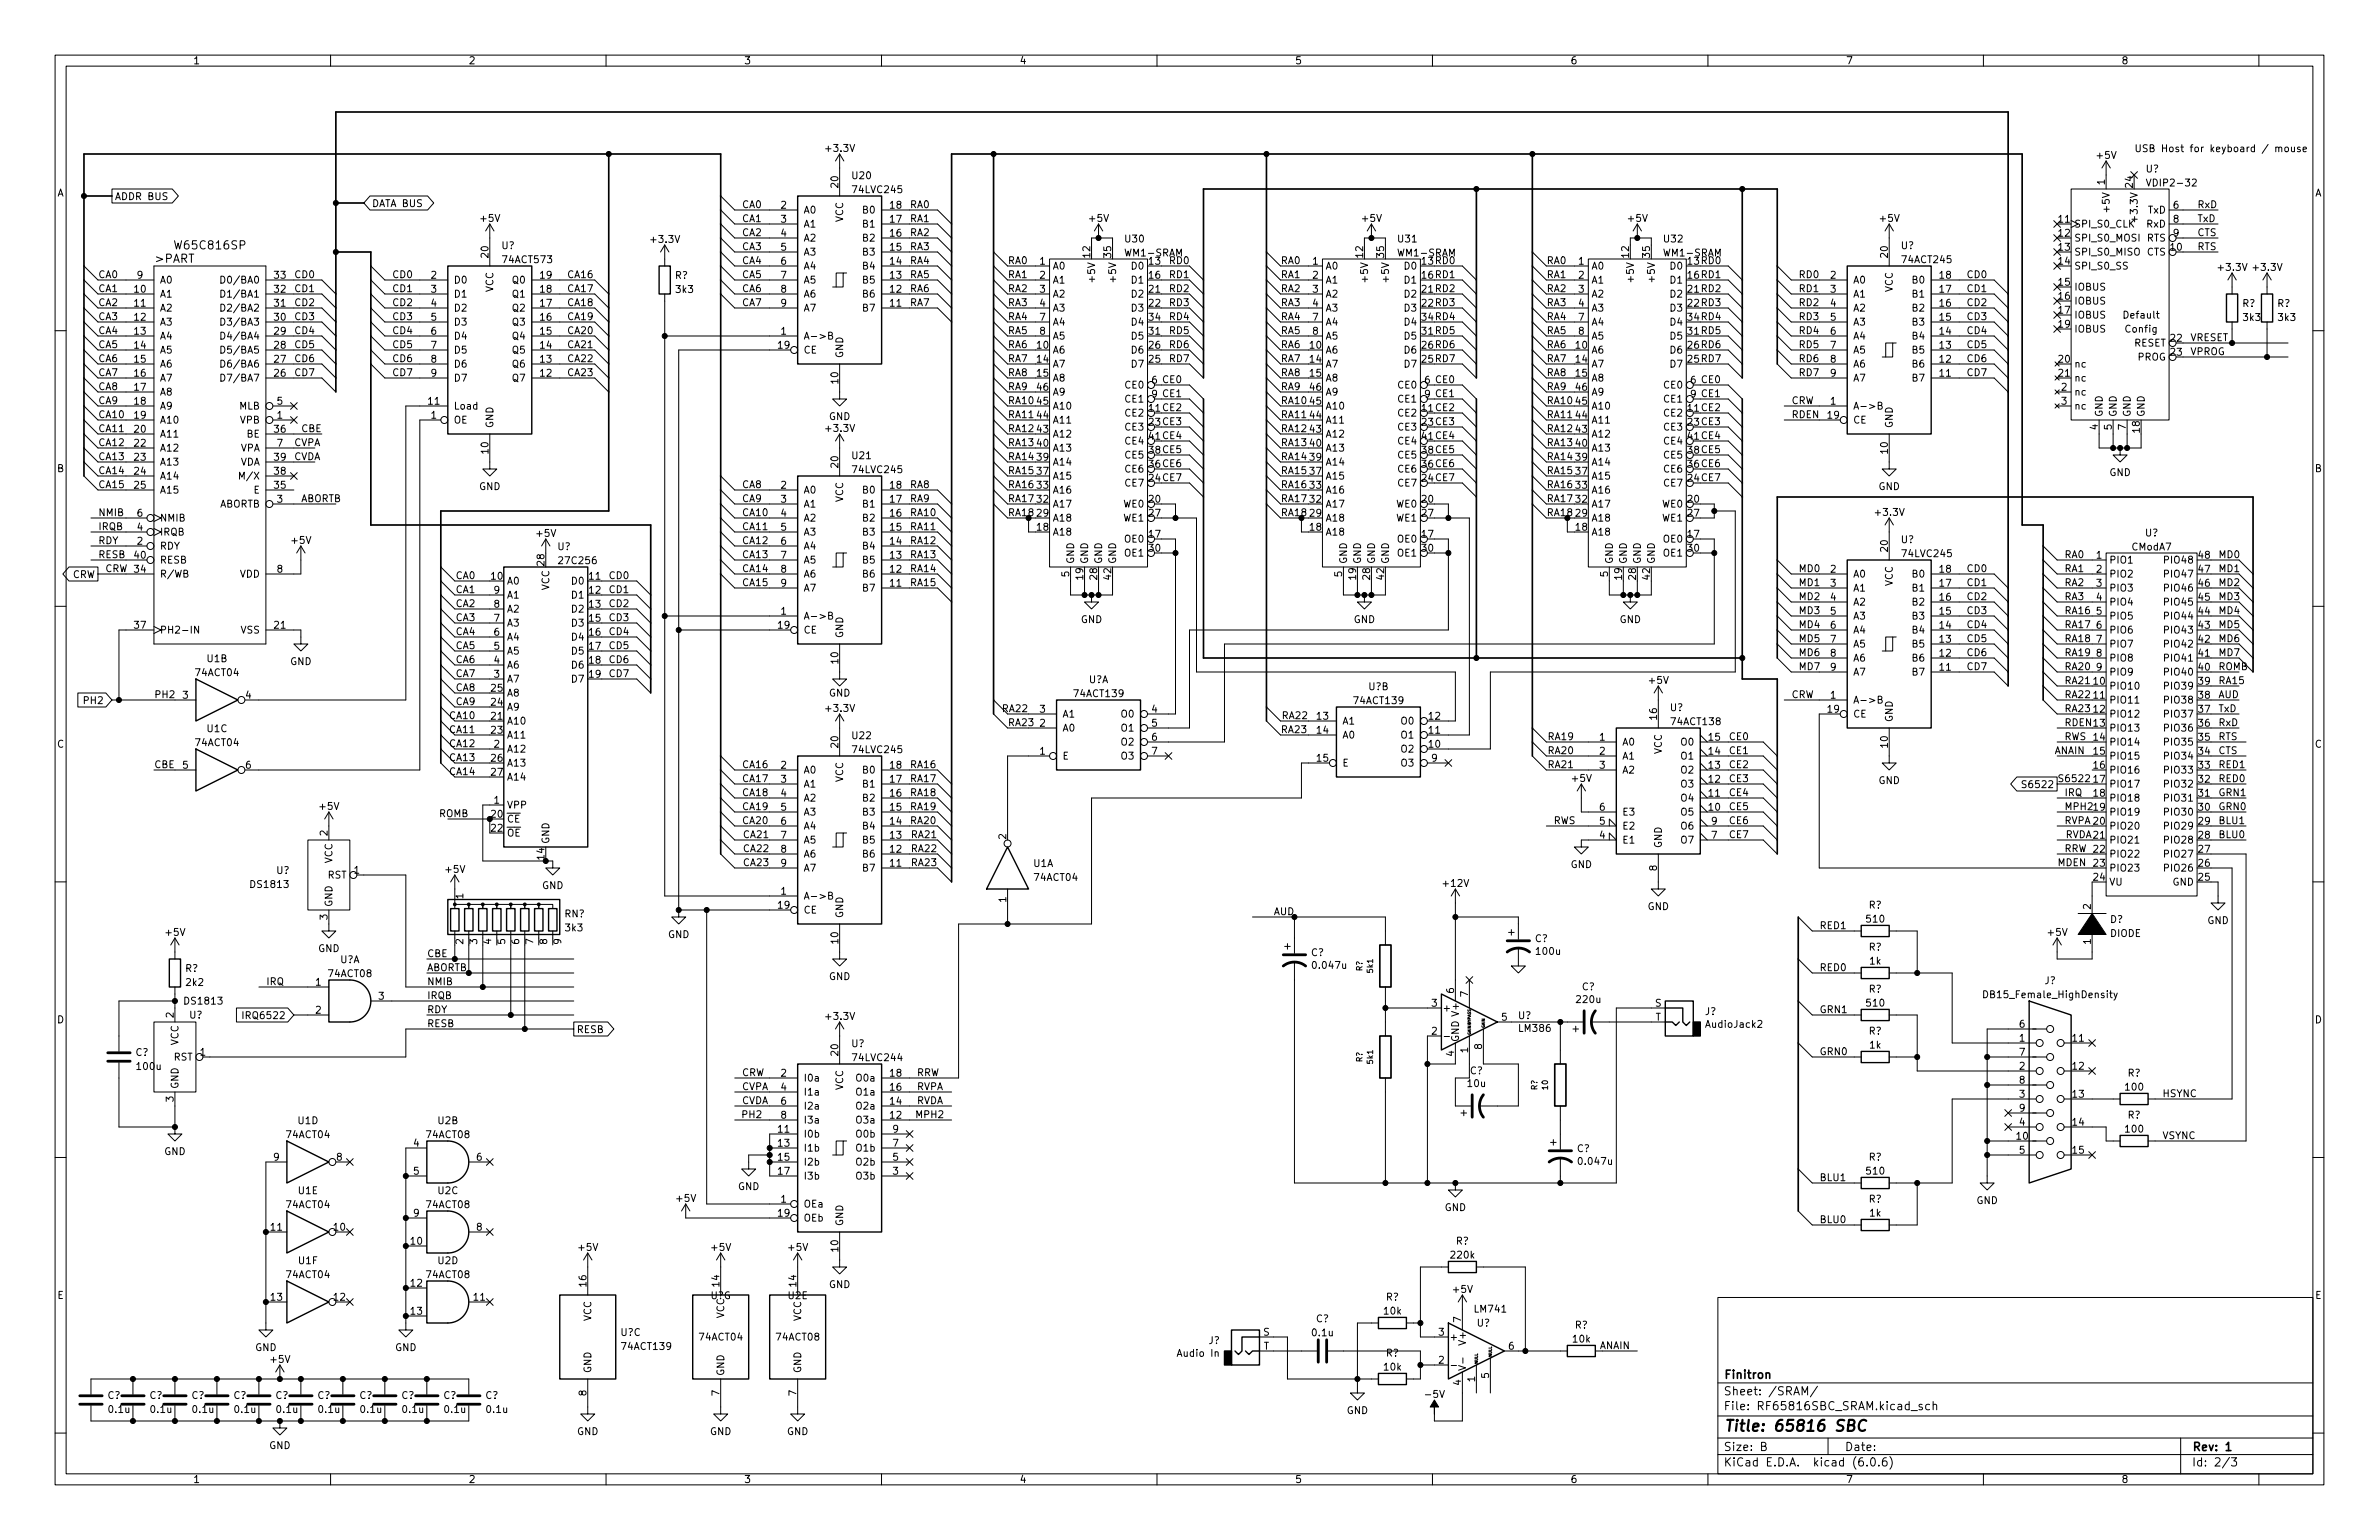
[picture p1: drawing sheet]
<svg xmlns="http://www.w3.org/2000/svg" width="432mm" height="279mm" viewBox="0 0 432 279" stroke-linecap="round" stroke-linejoin="round" font-family="sans-serif">
<defs><g id="words">
<text font-size="2.8" x="312.8" y="259.7">Title: 65816 SBC</text>
<g font-size="2.1">
<text x="28.2" y="47.7">&gt;PART</text>
<text x="32.1" y="45.2">W65C816SP</text>
<text x="312.8" y="250.2">Finitron</text>
<text x="312.8" y="255.9">File: RF65816SBC_SRAM.kicad_sch</text>
<text x="312.8" y="253.2">Sheet: /SRAM/</text>
<text x="312.8" y="263.2">Size: B</text>
<text x="334.8" y="263.2">Date:</text>
<text x="397.8" y="263.2">Rev: 1</text>
<text x="312.8" y="266">KiCad E.D.A. kicad (6.0.6)</text>
<text x="397.8" y="266">Id: 2/3</text>
</g>
<g font-size="1.8">
<text x="35" y="11.7">1</text>
<text x="85" y="11.7">2</text>
<text x="135" y="11.7">3</text>
<text x="185" y="11.7">4</text>
<text x="235" y="11.7">5</text>
<text x="285" y="11.7">6</text>
<text x="335" y="11.7">7</text>
<text x="385" y="11.7">8</text>
<text x="150.1" y="27.5">+3.3V</text>
<text x="380.7" y="28.8">+5V</text>
<text x="387.3" y="27.6">USB Host for keyboard / mouse</text>
<text x="10.3" y="35.6">A</text>
<text x="152.1" y="34" transform="rotate(-90 152.1 34)">20</text>
<text x="154.8" y="32.5">U20</text>
<text x="155" y="35">74LVC245</text>
<text x="382" y="33.5" transform="rotate(-90 382 33.5)">1</text>
<text x="387.1" y="34" transform="rotate(-90 387.1 34)">24</text>
<text x="389.5" y="31.3">U?</text>
<text x="390.3" y="33.8">VDIP2-32</text>
<text x="420.1" y="35.6">A</text>
<text x="20.8" y="36.3">ADDR BUS</text>
<text x="67.5" y="37.6">DATA BUS</text>
<text x="87.3" y="40.2">+5V</text>
<text x="134.6" y="37.8">CA0</text>
<text x="134.6" y="40.3">CA1</text>
<text x="141.7" y="37.8">2</text>
<text x="141.7" y="40.4">3</text>
<text x="145.8" y="38.7">A0</text>
<text x="145.8" y="41.3">A1</text>
<text x="153" y="40.3" transform="rotate(-90 153 40.3)">VCC</text>
<text x="156.7" y="41.3">B1</text>
<text x="156.7" y="38.7">B0</text>
<text x="161.6" y="40.4">17</text>
<text x="161.6" y="37.8">18</text>
<text x="165.1" y="37.8">RA0</text>
<text x="165.1" y="40.3">RA1</text>
<text x="197.8" y="40.2">+5V</text>
<text x="247.3" y="40.2">+5V</text>
<text x="295.6" y="40.2">+5V</text>
<text x="341.3" y="40.2">+5V</text>
<text x="373.7" y="40.4">11</text>
<text x="376.4" y="41.3">SPI_S0_CLK</text>
<text x="382.9" y="38" transform="rotate(-90 382.9 38)">+5V</text>
<text x="388" y="39.5" transform="rotate(-90 388 39.5)">+3.3V</text>
<text x="389.7" y="41.3">RxD</text>
<text x="389.9" y="38.7">TxD</text>
<text x="394.5" y="37.8">6</text>
<text x="394.5" y="40.4">8</text>
<text x="398.8" y="37.8">RxD</text>
<text x="398.8" y="40.3">TxD</text>
<text x="88.6" y="46.7" transform="rotate(-90 88.6 46.7)">20</text>
<text x="91" y="45.2">U?</text>
<text x="91.4" y="47.7">74ACT573</text>
<text x="118.3" y="44">+3.3V</text>
<text x="134.6" y="42.8">CA2</text>
<text x="134.6" y="45.4">CA3</text>
<text x="134.6" y="47.9">CA4</text>
<text x="141.7" y="42.9">4</text>
<text x="141.7" y="45.5">5</text>
<text x="145.8" y="43.8">A2</text>
<text x="145.8" y="46.4">A3</text>
<text x="156.7" y="46.4">B3</text>
<text x="156.7" y="43.8">B2</text>
<text x="161.6" y="45.5">15</text>
<text x="161.6" y="42.9">16</text>
<text x="165.1" y="42.8">RA2</text>
<text x="165.1" y="47.9">RA4</text>
<text x="165.1" y="45.4">RA3</text>
<text x="182.9" y="47.9">RA0</text>
<text x="197.9" y="46.7" transform="rotate(-90 197.9 46.7)">12</text>
<text x="201.7" y="46.7" transform="rotate(-90 201.7 46.7)">35</text>
<text x="204.3" y="44">U30</text>
<text x="204.4" y="46.5">WM1-SRAM</text>
<text x="212.1" y="47.9">RD0</text>
<text x="232.4" y="47.9">RA0</text>
<text x="247.4" y="46.7" transform="rotate(-90 247.4 46.7)">12</text>
<text x="251.2" y="46.7" transform="rotate(-90 251.2 46.7)">35</text>
<text x="253.8" y="44">U31</text>
<text x="253.9" y="46.5">WM1-SRAM</text>
<text x="280.7" y="47.9">RA0</text>
<text x="295.7" y="46.7" transform="rotate(-90 295.7 46.7)">12</text>
<text x="299.5" y="46.7" transform="rotate(-90 299.5 46.7)">35</text>
<text x="302.1" y="44">U32</text>
<text x="302.2" y="46.5">WM1-SRAM</text>
<text x="342.6" y="46.7" transform="rotate(-90 342.6 46.7)">20</text>
<text x="345" y="45.2">U?</text>
<text x="345.4" y="47.7">74ACT245</text>
<text x="373.7" y="42.9">12</text>
<text x="373.7" y="45.5">13</text>
<text x="376.4" y="43.8">SPI_S0_MOSI</text>
<text x="376.4" y="46.4">SPI_S0_MISO</text>
<text x="389.7" y="46.4">CTS</text>
<text x="389.7" y="43.8">RTS</text>
<text x="394" y="45.5">10</text>
<text x="394.5" y="42.9">9</text>
<text x="398.8" y="45.4">RTS</text>
<text x="398.8" y="42.8">CTS</text>
<text x="17.8" y="50.5">CA0</text>
<text x="17.8" y="53">CA1</text>
<text x="24.4" y="53.1">10</text>
<text x="24.9" y="50.5">9</text>
<text x="29" y="54">A1</text>
<text x="29" y="51.4">A0</text>
<text x="41" y="54">D1/BA1</text>
<text x="41" y="51.4">D0/BA0</text>
<text x="49.8" y="53.1">32</text>
<text x="49.8" y="50.5">33</text>
<text x="53.3" y="53">CD1</text>
<text x="53.3" y="50.5">CD0</text>
<text x="71.1" y="53">CD1</text>
<text x="71.1" y="50.5">CD0</text>
<text x="78.2" y="50.5">2</text>
<text x="78.2" y="53.1">3</text>
<text x="82.3" y="51.4">D0</text>
<text x="82.3" y="54">D1</text>
<text x="89.5" y="53" transform="rotate(-90 89.5 53)">VCC</text>
<text x="93.1" y="54">Q1</text>
<text x="93.1" y="51.4">Q0</text>
<text x="98.1" y="53.1">18</text>
<text x="98.1" y="50.5">19</text>
<text x="102.9" y="50.5">CA16</text>
<text x="102.9" y="53">CA17</text>
<text x="122.5" y="50.6">R?</text>
<text x="122.8" y="53.1">3k3</text>
<text x="134.6" y="53">CA6</text>
<text x="134.6" y="50.5">CA5</text>
<text x="141.7" y="48">6</text>
<text x="141.7" y="50.5">7</text>
<text x="141.7" y="53.1">8</text>
<text x="145.8" y="48.9">A4</text>
<text x="145.8" y="51.4">A5</text>
<text x="145.8" y="54">A6</text>
<text x="156.7" y="54">B6</text>
<text x="156.7" y="51.4">B5</text>
<text x="156.7" y="48.9">B4</text>
<text x="161.6" y="53.1">12</text>
<text x="161.6" y="50.5">13</text>
<text x="161.6" y="48">14</text>
<text x="165.1" y="50.5">RA5</text>
<text x="165.1" y="53">RA6</text>
<text x="182.9" y="53">RA2</text>
<text x="182.9" y="50.5">RA1</text>
<text x="188.7" y="48">1</text>
<text x="188.7" y="50.5">2</text>
<text x="188.7" y="53.1">3</text>
<text x="191" y="48.9">A0</text>
<text x="191" y="51.4">A1</text>
<text x="191" y="54">A2</text>
<text x="198.8" y="50.7" transform="rotate(-90 198.8 50.7)">+5V</text>
<text x="202.6" y="50.7" transform="rotate(-90 202.6 50.7)">+5V</text>
<text x="205.5" y="48.9">D0</text>
<text x="205.5" y="51.4">D1</text>
<text x="205.5" y="54">D2</text>
<text x="208.6" y="48">13</text>
<text x="208.6" y="50.5">16</text>
<text x="208.6" y="53.1">21</text>
<text x="212.1" y="50.5">RD1</text>
<text x="212.1" y="53">RD2</text>
<text x="232.4" y="50.5">RA1</text>
<text x="232.4" y="53">RA2</text>
<text x="238.3" y="48">1</text>
<text x="238.3" y="50.5">2</text>
<text x="238.3" y="53.1">3</text>
<text x="240.5" y="48.9">A0</text>
<text x="240.5" y="51.4">A1</text>
<text x="240.5" y="54">A2</text>
<text x="248.3" y="50.7" transform="rotate(-90 248.3 50.7)">+5V</text>
<text x="252.1" y="50.7" transform="rotate(-90 252.1 50.7)">+5V</text>
<text x="255" y="48.9">D0</text>
<text x="255" y="51.4">D1</text>
<text x="255" y="54">D2</text>
<text x="258.1" y="48">13RD0</text>
<text x="258.1" y="50.5">16RD1</text>
<text x="258.1" y="53.1">21RD2</text>
<text x="280.7" y="53">RA2</text>
<text x="280.7" y="50.5">RA1</text>
<text x="286.5" y="48">1</text>
<text x="286.5" y="50.5">2</text>
<text x="286.5" y="53.1">3</text>
<text x="288.8" y="48.9">A0</text>
<text x="288.8" y="51.4">A1</text>
<text x="288.8" y="54">A2</text>
<text x="296.5" y="50.7" transform="rotate(-90 296.5 50.7)">+5V</text>
<text x="300.4" y="50.7" transform="rotate(-90 300.4 50.7)">+5V</text>
<text x="303.3" y="48.9">D0</text>
<text x="303.3" y="51.4">D1</text>
<text x="303.3" y="54">D2</text>
<text x="306.4" y="48">13RD0</text>
<text x="306.4" y="50.5">16RD1</text>
<text x="306.4" y="53.1">21RD2</text>
<text x="326.4" y="50.5">RD0</text>
<text x="326.4" y="53">RD1</text>
<text x="332.2" y="50.5">2</text>
<text x="332.2" y="53.1">3</text>
<text x="336.3" y="51.4">A0</text>
<text x="336.3" y="54">A1</text>
<text x="343.5" y="53" transform="rotate(-90 343.5 53)">VCC</text>
<text x="347.2" y="54">B1</text>
<text x="347.2" y="51.4">B0</text>
<text x="352.1" y="53.1">17</text>
<text x="352.1" y="50.5">18</text>
<text x="356.9" y="50.5">CD0</text>
<text x="356.9" y="53">CD1</text>
<text x="373.7" y="48">14</text>
<text x="373.7" y="51.8">15</text>
<text x="376.4" y="48.9">SPI_S0_SS</text>
<text x="376.4" y="52.7">IOBUS</text>
<text x="402.8" y="49.1">+3.3V</text>
<text x="409.1" y="49.1">+3.3V</text>
<text x="17.8" y="58.1">CA3</text>
<text x="17.8" y="55.5">CA2</text>
<text x="24.4" y="55.6">11</text>
<text x="24.4" y="58.2">12</text>
<text x="29" y="56.5">A2</text>
<text x="29" y="59.1">A3</text>
<text x="41" y="59.1">D3/BA3</text>
<text x="41" y="56.5">D2/BA2</text>
<text x="49.8" y="58.2">30</text>
<text x="49.8" y="55.6">31</text>
<text x="53.3" y="58.1">CD3</text>
<text x="53.3" y="55.5">CD2</text>
<text x="71.1" y="58.1">CD3</text>
<text x="71.1" y="55.5">CD2</text>
<text x="78.2" y="55.6">4</text>
<text x="78.2" y="58.2">5</text>
<text x="82.3" y="56.5">D2</text>
<text x="82.3" y="59.1">D3</text>
<text x="93.1" y="59.1">Q3</text>
<text x="93.1" y="56.5">Q2</text>
<text x="98.1" y="58.2">16</text>
<text x="98.1" y="55.6">17</text>
<text x="102.9" y="58.1">CA19</text>
<text x="102.9" y="55.5">CA18</text>
<text x="134.6" y="55.5">CA7</text>
<text x="141.7" y="55.6">9</text>
<text x="145.8" y="56.5">A7</text>
<text x="156.7" y="56.5">B7</text>
<text x="161.6" y="55.6">11</text>
<text x="165.1" y="55.5">RA7</text>
<text x="182.9" y="58.1">RA4</text>
<text x="182.9" y="55.5">RA3</text>
<text x="188.7" y="55.6">4</text>
<text x="188.7" y="58.2">7</text>
<text x="191" y="56.5">A3</text>
<text x="191" y="59.1">A4</text>
<text x="205.5" y="56.5">D3</text>
<text x="205.5" y="59.1">D4</text>
<text x="208.6" y="55.6">22</text>
<text x="208.6" y="58.2">34</text>
<text x="212.1" y="58.1">RD4</text>
<text x="212.1" y="55.5">RD3</text>
<text x="232.4" y="58.1">RA4</text>
<text x="232.4" y="55.5">RA3</text>
<text x="238.3" y="55.6">4</text>
<text x="238.3" y="58.2">7</text>
<text x="240.5" y="56.5">A3</text>
<text x="240.5" y="59.1">A4</text>
<text x="255" y="56.5">D3</text>
<text x="255" y="59.1">D4</text>
<text x="258.1" y="55.6">22RD3</text>
<text x="258.1" y="58.2">34RD4</text>
<text x="280.7" y="55.5">RA3</text>
<text x="280.7" y="58.1">RA4</text>
<text x="286.5" y="55.6">4</text>
<text x="286.5" y="58.2">7</text>
<text x="288.8" y="56.5">A3</text>
<text x="288.8" y="59.1">A4</text>
<text x="303.3" y="56.5">D3</text>
<text x="303.3" y="59.1">D4</text>
<text x="306.4" y="55.6">22RD3</text>
<text x="306.4" y="58.2">34RD4</text>
<text x="326.4" y="58.1">RD3</text>
<text x="326.4" y="55.5">RD2</text>
<text x="332.2" y="55.6">4</text>
<text x="332.2" y="58.2">5</text>
<text x="336.3" y="56.5">A2</text>
<text x="336.3" y="59.1">A3</text>
<text x="347.2" y="59.1">B3</text>
<text x="347.2" y="56.5">B2</text>
<text x="352.1" y="58.2">15</text>
<text x="352.1" y="55.6">16</text>
<text x="356.9" y="58.1">CD3</text>
<text x="356.9" y="55.5">CD2</text>
<text x="373.7" y="54.4">16</text>
<text x="373.7" y="56.9">17</text>
<text x="373.7" y="59.4">19</text>
<text x="376.4" y="55.2">IOBUS</text>
<text x="376.4" y="57.8">IOBUS</text>
<text x="385.6" y="57.8">Default</text>
<text x="407" y="55.7">R?</text>
<text x="407.2" y="58.2">3k3</text>
<text x="413.3" y="55.7">R?</text>
<text x="413.6" y="58.2">3k3</text>
<text x="17.8" y="65.7">CA6</text>
<text x="17.8" y="63.2">CA5</text>
<text x="17.8" y="60.6">CA4</text>
<text x="24.4" y="60.7">13</text>
<text x="24.4" y="63.2">14</text>
<text x="24.4" y="65.8">15</text>
<text x="29" y="61.6">A4</text>
<text x="29" y="64.1">A5</text>
<text x="41" y="64.1">D5/BA5</text>
<text x="41" y="61.6">D4/BA4</text>
<text x="49.8" y="65.8">27</text>
<text x="49.8" y="63.2">28</text>
<text x="49.8" y="60.7">29</text>
<text x="53.3" y="65.7">CD6</text>
<text x="53.3" y="60.6">CD4</text>
<text x="53.3" y="63.2">CD5</text>
<text x="71.1" y="60.6">CD4</text>
<text x="71.1" y="65.7">CD6</text>
<text x="71.1" y="63.2">CD5</text>
<text x="78.2" y="60.7">6</text>
<text x="78.2" y="63.2">7</text>
<text x="78.2" y="65.8">8</text>
<text x="82.3" y="61.6">D4</text>
<text x="82.3" y="64.1">D5</text>
<text x="93.1" y="64.1">Q5</text>
<text x="93.1" y="61.6">Q4</text>
<text x="98.1" y="65.8">13</text>
<text x="98.1" y="63.2">14</text>
<text x="98.1" y="60.7">15</text>
<text x="102.9" y="65.7">CA22</text>
<text x="102.9" y="63.2">CA21</text>
<text x="102.9" y="60.6">CA20</text>
<text x="141.3" y="63.2">19</text>
<text x="141.7" y="60.7">1</text>
<text x="145.8" y="61.6">A-&gt;B</text>
<text x="145.8" y="64.1">CE</text>
<text x="153" y="65" transform="rotate(-90 153 65)">GND</text>
<text x="182.9" y="60.6">RA5</text>
<text x="182.9" y="63.2">RA6</text>
<text x="182.9" y="65.7">RA7</text>
<text x="188.2" y="63.2">10</text>
<text x="188.2" y="65.8">14</text>
<text x="188.7" y="60.7">8</text>
<text x="191" y="64.1">A6</text>
<text x="191" y="61.6">A5</text>
<text x="205.5" y="64.1">D6</text>
<text x="205.5" y="61.6">D5</text>
<text x="208.6" y="65.8">25</text>
<text x="208.6" y="63.2">26</text>
<text x="208.6" y="60.7">31</text>
<text x="212.1" y="63.2">RD6</text>
<text x="212.1" y="60.6">RD5</text>
<text x="212.1" y="65.7">RD7</text>
<text x="232.4" y="65.7">RA7</text>
<text x="232.4" y="63.2">RA6</text>
<text x="232.4" y="60.6">RA5</text>
<text x="237.8" y="63.2">10</text>
<text x="237.8" y="65.8">14</text>
<text x="238.3" y="60.7">8</text>
<text x="240.5" y="64.1">A6</text>
<text x="240.5" y="61.6">A5</text>
<text x="255" y="64.1">D6</text>
<text x="255" y="61.6">D5</text>
<text x="258.1" y="65.8">25RD7</text>
<text x="258.1" y="63.2">26RD6</text>
<text x="258.1" y="60.7">31RD5</text>
<text x="280.7" y="60.6">RA5</text>
<text x="280.7" y="63.2">RA6</text>
<text x="280.7" y="65.7">RA7</text>
<text x="286" y="63.2">10</text>
<text x="286" y="65.8">14</text>
<text x="286.5" y="60.7">8</text>
<text x="288.8" y="64.1">A6</text>
<text x="288.8" y="61.6">A5</text>
<text x="303.3" y="64.1">D6</text>
<text x="303.3" y="61.6">D5</text>
<text x="306.4" y="65.8">25RD7</text>
<text x="306.4" y="63.2">26RD6</text>
<text x="306.4" y="60.7">31RD5</text>
<text x="326.4" y="60.6">RD4</text>
<text x="326.4" y="63.2">RD5</text>
<text x="326.4" y="65.7">RD6</text>
<text x="332.2" y="60.7">6</text>
<text x="332.2" y="63.2">7</text>
<text x="332.2" y="65.8">8</text>
<text x="336.3" y="61.6">A4</text>
<text x="336.3" y="64.1">A5</text>
<text x="347.2" y="64.1">B5</text>
<text x="347.2" y="61.6">B4</text>
<text x="352.1" y="65.8">12</text>
<text x="352.1" y="63.2">13</text>
<text x="352.1" y="60.7">14</text>
<text x="356.9" y="60.6">CD4</text>
<text x="356.9" y="63.2">CD5</text>
<text x="356.9" y="65.7">CD6</text>
<text x="373.7" y="65.8">20</text>
<text x="376.4" y="60.3">IOBUS</text>
<text x="385.8" y="60.3">Config</text>
<text x="387.3" y="62.9">RESET</text>
<text x="388" y="65.4">PROG</text>
<text x="394" y="62">22</text>
<text x="394" y="64.5">23</text>
<text x="397.5" y="61.9">VRESET</text>
<text x="397.5" y="64.4">VPROG</text>
<text x="17.8" y="68.2">CA7</text>
<text x="17.8" y="70.8">CA8</text>
<text x="24.4" y="68.3">16</text>
<text x="24.4" y="70.9">17</text>
<text x="29" y="66.7">A6</text>
<text x="29" y="69.2">A7</text>
<text x="29" y="71.8">A8</text>
<text x="41" y="69.2">D7/BA7</text>
<text x="41" y="66.7">D6/BA6</text>
<text x="49.8" y="68.3">26</text>
<text x="53.3" y="68.2">CD7</text>
<text x="71.1" y="68.2">CD7</text>
<text x="78.2" y="68.3">9</text>
<text x="82.3" y="66.7">D6</text>
<text x="82.3" y="69.2">D7</text>
<text x="93.1" y="69.2">Q7</text>
<text x="93.1" y="66.7">Q6</text>
<text x="98.1" y="68.3">12</text>
<text x="102.9" y="68.2">CA23</text>
<text x="152.1" y="69.6" transform="rotate(-90 152.1 69.6)">10</text>
<text x="182.9" y="68.2">RA8</text>
<text x="182.9" y="70.8">RA9</text>
<text x="188.2" y="68.3">15</text>
<text x="188.2" y="70.9">46</text>
<text x="191" y="66.7">A7</text>
<text x="191" y="69.2">A8</text>
<text x="191" y="71.8">A9</text>
<text x="204.3" y="70.5">CE0</text>
<text x="205.5" y="66.7">D7</text>
<text x="209.1" y="69.6">6 CE0</text>
<text x="232.4" y="70.8">RA9</text>
<text x="232.4" y="68.2">RA8</text>
<text x="237.8" y="68.3">15</text>
<text x="237.8" y="70.9">46</text>
<text x="240.5" y="66.7">A7</text>
<text x="240.5" y="69.2">A8</text>
<text x="240.5" y="71.8">A9</text>
<text x="253.9" y="70.5">CE0</text>
<text x="255" y="66.7">D7</text>
<text x="258.6" y="69.6">6 CE0</text>
<text x="280.7" y="70.8">RA9</text>
<text x="280.7" y="68.2">RA8</text>
<text x="286" y="68.3">15</text>
<text x="286" y="70.9">46</text>
<text x="288.8" y="66.7">A7</text>
<text x="288.8" y="69.2">A8</text>
<text x="288.8" y="71.8">A9</text>
<text x="302.1" y="70.5">CE0</text>
<text x="303.3" y="66.7">D7</text>
<text x="306.8" y="69.6">6 CE0</text>
<text x="326.4" y="68.2">RD7</text>
<text x="332.2" y="68.3">9</text>
<text x="336.3" y="66.7">A6</text>
<text x="336.3" y="69.2">A7</text>
<text x="347.2" y="69.2">B7</text>
<text x="347.2" y="66.7">B6</text>
<text x="352.1" y="68.3">11</text>
<text x="356.9" y="68.2">CD7</text>
<text x="373.7" y="68.3">21</text>
<text x="374.2" y="70.9">2</text>
<text x="376.4" y="71.8">nc</text>
<text x="376.4" y="66.7">nc</text>
<text x="376.4" y="69.2">nc</text>
<text x="17.8" y="73.3">CA9</text>
<text x="17.8" y="75.9">CA10</text>
<text x="24.4" y="73.4">18</text>
<text x="24.4" y="75.9">19</text>
<text x="29" y="74.3">A9</text>
<text x="29" y="76.8">A10</text>
<text x="43.4" y="74.3">MLB</text>
<text x="43.6" y="76.8">VPB</text>
<text x="50.3" y="75.9">1</text>
<text x="50.3" y="73.4">5</text>
<text x="77.8" y="73.4">11</text>
<text x="78.2" y="75.9">1</text>
<text x="82.3" y="76.8">OE</text>
<text x="82.3" y="74.3">Load</text>
<text x="89.5" y="77.7" transform="rotate(-90 89.5 77.7)">GND</text>
<text x="150.4" y="76.2">GND</text>
<text x="182.9" y="75.9">RA11</text>
<text x="182.9" y="73.3">RA10</text>
<text x="188.2" y="75.9">44</text>
<text x="188.2" y="73.4">45</text>
<text x="191" y="76.8">A11</text>
<text x="191" y="74.3">A10</text>
<text x="204.3" y="75.6">CE2</text>
<text x="204.3" y="73">CE1</text>
<text x="208.6" y="74.7">11 CE2</text>
<text x="208.6" y="77.2">23 CE3</text>
<text x="209.1" y="72.1">9 CE1</text>
<text x="232.4" y="75.9">RA11</text>
<text x="232.4" y="73.3">RA10</text>
<text x="237.8" y="75.9">44</text>
<text x="237.8" y="73.4">45</text>
<text x="240.5" y="76.8">A11</text>
<text x="240.5" y="74.3">A10</text>
<text x="253.9" y="75.6">CE2</text>
<text x="253.9" y="73">CE1</text>
<text x="258.1" y="74.7">11 CE2</text>
<text x="258.1" y="77.2">23 CE3</text>
<text x="258.6" y="72.1">9 CE1</text>
<text x="280.7" y="75.9">RA11</text>
<text x="280.7" y="73.3">RA10</text>
<text x="286" y="75.9">44</text>
<text x="286" y="73.4">45</text>
<text x="288.8" y="76.8">A11</text>
<text x="288.8" y="74.3">A10</text>
<text x="302.1" y="75.6">CE2</text>
<text x="302.1" y="73">CE1</text>
<text x="306.4" y="74.7">11 CE2</text>
<text x="306.4" y="77.2">23 CE3</text>
<text x="306.8" y="72.1">9 CE1</text>
<text x="325.1" y="73.3">CRW</text>
<text x="325.1" y="75.9">RDEN</text>
<text x="331.8" y="75.9">19</text>
<text x="332.2" y="73.4">1</text>
<text x="336.3" y="74.3">A-&gt;B</text>
<text x="336.3" y="76.8">CE</text>
<text x="343.5" y="77.7" transform="rotate(-90 343.5 77.7)">GND</text>
<text x="374.2" y="73.4">3</text>
<text x="376.4" y="74.3">nc</text>
<text x="380.7" y="78" transform="rotate(-90 380.7 78)">4</text>
<text x="381.6" y="75.7" transform="rotate(-90 381.6 75.7)">GND</text>
<text x="383.3" y="78" transform="rotate(-90 383.3 78)">5</text>
<text x="384.2" y="75.7" transform="rotate(-90 384.2 75.7)">GND</text>
<text x="385.8" y="78" transform="rotate(-90 385.8 78)">7</text>
<text x="386.7" y="75.7" transform="rotate(-90 386.7 75.7)">GND</text>
<text x="389.3" y="75.7" transform="rotate(-90 389.3 75.7)">GND</text>
<text x="17.8" y="80.9">CA12</text>
<text x="17.8" y="83.5">CA13</text>
<text x="17.8" y="78.4">CA11</text>
<text x="24.4" y="78.5">20</text>
<text x="24.4" y="81">22</text>
<text x="24.4" y="83.6">23</text>
<text x="29" y="79.4">A11</text>
<text x="29" y="81.9">A12</text>
<text x="43.6" y="81.9">VPA</text>
<text x="44.8" y="79.4">BE</text>
<text x="49.8" y="78.5">36</text>
<text x="49.8" y="83.6">39</text>
<text x="50.3" y="81">7</text>
<text x="53.3" y="83.5">CVDA</text>
<text x="53.3" y="80.9">CVPA</text>
<text x="54.6" y="78.4">CBE</text>
<text x="88.6" y="82.3" transform="rotate(-90 88.6 82.3)">10</text>
<text x="150.1" y="78.3">+3.3V</text>
<text x="154.8" y="83.3">U21</text>
<text x="182.9" y="78.4">RA12</text>
<text x="182.9" y="83.5">RA14</text>
<text x="182.9" y="80.9">RA13</text>
<text x="188.2" y="83.6">39</text>
<text x="188.2" y="81">40</text>
<text x="188.2" y="78.5">43</text>
<text x="191" y="81.9">A13</text>
<text x="191" y="79.4">A12</text>
<text x="204.3" y="78.1">CE3</text>
<text x="204.3" y="83.2">CE5</text>
<text x="204.3" y="80.6">CE4</text>
<text x="208.6" y="82.3">38 CE5</text>
<text x="208.6" y="79.8">41 CE4</text>
<text x="232.4" y="83.5">RA14</text>
<text x="232.4" y="80.9">RA13</text>
<text x="232.4" y="78.4">RA12</text>
<text x="237.8" y="83.6">39</text>
<text x="237.8" y="81">40</text>
<text x="237.8" y="78.5">43</text>
<text x="240.5" y="81.9">A13</text>
<text x="240.5" y="79.4">A12</text>
<text x="253.9" y="78.1">CE3</text>
<text x="253.9" y="83.2">CE5</text>
<text x="253.9" y="80.6">CE4</text>
<text x="258.1" y="82.3">38 CE5</text>
<text x="258.1" y="79.8">41 CE4</text>
<text x="280.7" y="83.5">RA14</text>
<text x="280.7" y="78.4">RA12</text>
<text x="280.7" y="80.9">RA13</text>
<text x="286" y="83.6">39</text>
<text x="286" y="81">40</text>
<text x="286" y="78.5">43</text>
<text x="288.8" y="81.9">A13</text>
<text x="288.8" y="79.4">A12</text>
<text x="302.1" y="78.1">CE3</text>
<text x="302.1" y="83.2">CE5</text>
<text x="302.1" y="80.6">CE4</text>
<text x="306.4" y="82.3">38 CE5</text>
<text x="306.4" y="79.8">41 CE4</text>
<text x="342.6" y="82.3" transform="rotate(-90 342.6 82.3)">10</text>
<text x="388.4" y="78.5" transform="rotate(-90 388.4 78.5)">18</text>
<text x="10.3" y="85.7">B</text>
<text x="17.8" y="86">CA14</text>
<text x="17.8" y="88.6">CA15</text>
<text x="24.4" y="86.1">24</text>
<text x="24.4" y="88.6">25</text>
<text x="29" y="84.5">A13</text>
<text x="29" y="87">A14</text>
<text x="29" y="89.5">A15</text>
<text x="43.5" y="84.5">VDA</text>
<text x="44.1" y="87">M/X</text>
<text x="46.1" y="89.5">E</text>
<text x="49.8" y="88.6">35</text>
<text x="49.8" y="86.1">38</text>
<text x="86.9" y="88.9">GND</text>
<text x="134.6" y="88.6">CA8</text>
<text x="141.7" y="88.6">2</text>
<text x="145.8" y="89.5">A0</text>
<text x="152.1" y="84.8" transform="rotate(-90 152.1 84.8)">20</text>
<text x="155" y="85.8">74LVC245</text>
<text x="156.7" y="89.5">B0</text>
<text x="161.6" y="88.6">18</text>
<text x="165.1" y="88.6">RA8</text>
<text x="182.9" y="88.6">RA16</text>
<text x="182.9" y="86">RA15</text>
<text x="188.2" y="88.6">33</text>
<text x="188.2" y="86.1">37</text>
<text x="191" y="89.5">A16</text>
<text x="191" y="87">A15</text>
<text x="191" y="84.5">A14</text>
<text x="204.3" y="88.3">CE7</text>
<text x="204.3" y="85.7">CE6</text>
<text x="208.6" y="87.4">24 CE7</text>
<text x="208.6" y="84.8">36 CE6</text>
<text x="232.4" y="86">RA15</text>
<text x="232.4" y="88.6">RA16</text>
<text x="237.8" y="88.6">33</text>
<text x="237.8" y="86.1">37</text>
<text x="240.5" y="89.5">A16</text>
<text x="240.5" y="87">A15</text>
<text x="240.5" y="84.5">A14</text>
<text x="253.9" y="88.3">CE7</text>
<text x="253.9" y="85.7">CE6</text>
<text x="258.1" y="87.4">24 CE7</text>
<text x="258.1" y="84.8">36 CE6</text>
<text x="280.7" y="88.6">RA16</text>
<text x="280.7" y="86">RA15</text>
<text x="286" y="88.6">33</text>
<text x="286" y="86.1">37</text>
<text x="288.8" y="89.5">A16</text>
<text x="288.8" y="87">A15</text>
<text x="288.8" y="84.5">A14</text>
<text x="302.1" y="88.3">CE7</text>
<text x="302.1" y="85.7">CE6</text>
<text x="306.4" y="87.4">24 CE7</text>
<text x="306.4" y="84.8">36 CE6</text>
<text x="340.9" y="88.9">GND</text>
<text x="382.8" y="86.4">GND</text>
<text x="420.1" y="85.7">B</text>
<text x="17.8" y="93.6">NMIB</text>
<text x="24.9" y="93.7">6</text>
<text x="29" y="94.6">NMIB</text>
<text x="39.7" y="92.1">ABORTB</text>
<text x="50.3" y="91.2">3</text>
<text x="54.6" y="91.1">ABORTB</text>
<text x="134.6" y="91.1">CA9</text>
<text x="134.6" y="93.6">CA10</text>
<text x="141.7" y="91.2">3</text>
<text x="141.7" y="93.7">4</text>
<text x="145.8" y="92.1">A1</text>
<text x="145.8" y="94.6">A2</text>
<text x="153" y="91.1" transform="rotate(-90 153 91.1)">VCC</text>
<text x="156.7" y="94.6">B2</text>
<text x="156.7" y="92.1">B1</text>
<text x="161.6" y="93.7">16</text>
<text x="161.6" y="91.2">17</text>
<text x="165.1" y="91.1">RA9</text>
<text x="165.1" y="93.6">RA10</text>
<text x="182.9" y="93.6">RA18</text>
<text x="182.9" y="91.1">RA17</text>
<text x="188.2" y="93.7">29</text>
<text x="188.2" y="91.2">32</text>
<text x="191" y="94.6">A18</text>
<text x="191" y="92.1">A17</text>
<text x="203.9" y="92.1">WE0</text>
<text x="203.9" y="94.6">WE1</text>
<text x="208.6" y="91.2">20</text>
<text x="208.6" y="93.7">27</text>
<text x="232.4" y="93.6">RA18</text>
<text x="232.4" y="91.1">RA17</text>
<text x="237.8" y="93.7">29</text>
<text x="237.8" y="91.2">32</text>
<text x="240.5" y="94.6">A18</text>
<text x="240.5" y="92.1">A17</text>
<text x="253.5" y="92.1">WE0</text>
<text x="253.5" y="94.6">WE1</text>
<text x="258.1" y="91.2">20</text>
<text x="258.1" y="93.7">27</text>
<text x="280.7" y="91.1">RA17</text>
<text x="280.7" y="93.6">RA18</text>
<text x="286" y="93.7">29</text>
<text x="286" y="91.2">32</text>
<text x="288.8" y="94.6">A18</text>
<text x="288.8" y="92.1">A17</text>
<text x="301.7" y="92.1">WE0</text>
<text x="301.7" y="94.6">WE1</text>
<text x="306.4" y="91.2">20</text>
<text x="306.4" y="93.7">27</text>
<text x="340.6" y="93.6">+3.3V</text>
<text x="17.8" y="96.2">IRQB</text>
<text x="17.8" y="101.3">RESB</text>
<text x="17.8" y="98.7">RDY</text>
<text x="24.4" y="101.3">40</text>
<text x="24.9" y="98.8">2</text>
<text x="24.9" y="96.3">4</text>
<text x="29" y="99.7">RDY</text>
<text x="29" y="97.2">IRQB</text>
<text x="53" y="98.7">+5V</text>
<text x="97.5" y="97.4">+5V</text>
<text x="101.2" y="99.8">U?</text>
<text x="134.6" y="101.3">CA13</text>
<text x="134.6" y="98.7">CA12</text>
<text x="134.6" y="96.2">CA11</text>
<text x="141.7" y="96.3">5</text>
<text x="141.7" y="98.8">6</text>
<text x="141.7" y="101.3">7</text>
<text x="145.8" y="97.2">A3</text>
<text x="145.8" y="99.7">A4</text>
<text x="156.7" y="99.7">B4</text>
<text x="156.7" y="97.2">B3</text>
<text x="161.6" y="101.3">13</text>
<text x="161.6" y="98.8">14</text>
<text x="161.6" y="96.3">15</text>
<text x="165.1" y="96.2">RA11</text>
<text x="165.1" y="101.3">RA13</text>
<text x="165.1" y="98.7">RA12</text>
<text x="188.2" y="96.3">18</text>
<text x="191" y="97.2">A18</text>
<text x="204.2" y="98.4">OE0</text>
<text x="204.2" y="101">OE1</text>
<text x="208.6" y="97.5">17</text>
<text x="208.6" y="100.1">30</text>
<text x="237.8" y="96.3">18</text>
<text x="240.5" y="97.2">A18</text>
<text x="253.8" y="98.4">OE0</text>
<text x="253.8" y="101">OE1</text>
<text x="258.1" y="97.5">17</text>
<text x="258.1" y="100.1">30</text>
<text x="286" y="96.3">18</text>
<text x="288.8" y="97.2">A18</text>
<text x="302" y="98.4">OE0</text>
<text x="302" y="101">OE1</text>
<text x="306.4" y="97.5">17</text>
<text x="306.4" y="100.1">30</text>
<text x="342.6" y="100" transform="rotate(-90 342.6 100)">20</text>
<text x="345" y="98.5">U?</text>
<text x="345.5" y="101.1">74LVC245</text>
<text x="374.6" y="101.3">RA0</text>
<text x="380.5" y="101.3">1</text>
<text x="386.9" y="99.9">CModA7</text>
<text x="389.3" y="97.3">U?</text>
<text x="399.1" y="101.3">48</text>
<text x="402.6" y="101.3">MD0</text>
<text x="13.1" y="104.9">CRW</text>
<text x="19" y="103.8">CRW 34</text>
<text x="29" y="104.8">R/WB</text>
<text x="29" y="102.2">RESB</text>
<text x="43.5" y="104.8">VDD</text>
<text x="50.3" y="103.9">8</text>
<text x="82.8" y="107.6">CA1</text>
<text x="82.8" y="105.1">CA0</text>
<text x="89.2" y="105.2">10</text>
<text x="89.7" y="107.7">9</text>
<text x="91.9" y="106">A0</text>
<text x="98.8" y="102.6" transform="rotate(-90 98.8 102.6)">28</text>
<text x="99.7" y="107.1" transform="rotate(-90 99.7 107.1)">VCC</text>
<text x="101.7" y="102.3">27C256</text>
<text x="103.9" y="106">D0</text>
<text x="107" y="105.2">11</text>
<text x="107" y="107.7">12</text>
<text x="110.8" y="105.1">CD0</text>
<text x="110.8" y="107.6">CD1</text>
<text x="134.6" y="106.3">CA15</text>
<text x="134.6" y="103.8">CA14</text>
<text x="141.7" y="103.9">8</text>
<text x="141.7" y="106.4">9</text>
<text x="145.8" y="102.2">A5</text>
<text x="145.8" y="104.8">A6</text>
<text x="145.8" y="107.3">A7</text>
<text x="156.7" y="107.3">B7</text>
<text x="156.7" y="104.8">B6</text>
<text x="156.7" y="102.2">B5</text>
<text x="161.6" y="106.4">11</text>
<text x="161.6" y="103.9">12</text>
<text x="165.1" y="103.8">RA14</text>
<text x="165.1" y="106.3">RA15</text>
<text x="194.1" y="104.6" transform="rotate(-90 194.1 104.6)">5</text>
<text x="194.9" y="102.4" transform="rotate(-90 194.9 102.4)">GND</text>
<text x="196.6" y="105.1" transform="rotate(-90 196.6 105.1)">19</text>
<text x="197.5" y="102.4" transform="rotate(-90 197.5 102.4)">GND</text>
<text x="199.1" y="105.1" transform="rotate(-90 199.1 105.1)">28</text>
<text x="200" y="102.4" transform="rotate(-90 200 102.4)">GND</text>
<text x="201.7" y="105.1" transform="rotate(-90 201.7 105.1)">42</text>
<text x="202.6" y="102.4" transform="rotate(-90 202.6 102.4)">GND</text>
<text x="243.6" y="104.6" transform="rotate(-90 243.6 104.6)">5</text>
<text x="244.5" y="102.4" transform="rotate(-90 244.5 102.4)">GND</text>
<text x="246.1" y="105.1" transform="rotate(-90 246.1 105.1)">19</text>
<text x="247" y="102.4" transform="rotate(-90 247 102.4)">GND</text>
<text x="248.7" y="105.1" transform="rotate(-90 248.7 105.1)">28</text>
<text x="249.6" y="102.4" transform="rotate(-90 249.6 102.4)">GND</text>
<text x="251.2" y="105.1" transform="rotate(-90 251.2 105.1)">42</text>
<text x="252.1" y="102.4" transform="rotate(-90 252.1 102.4)">GND</text>
<text x="291.8" y="104.6" transform="rotate(-90 291.8 104.6)">5</text>
<text x="292.7" y="102.4" transform="rotate(-90 292.7 102.4)">GND</text>
<text x="294.4" y="105.1" transform="rotate(-90 294.4 105.1)">19</text>
<text x="295.3" y="102.4" transform="rotate(-90 295.3 102.4)">GND</text>
<text x="296.9" y="105.1" transform="rotate(-90 296.9 105.1)">28</text>
<text x="297.8" y="102.4" transform="rotate(-90 297.8 102.4)">GND</text>
<text x="299.5" y="105.1" transform="rotate(-90 299.5 105.1)">42</text>
<text x="300.4" y="102.4" transform="rotate(-90 300.4 102.4)">GND</text>
<text x="326.4" y="106.3">MD1</text>
<text x="326.4" y="103.8">MD0</text>
<text x="332.2" y="103.9">2</text>
<text x="332.2" y="106.4">3</text>
<text x="336.3" y="104.8">A0</text>
<text x="336.3" y="107.3">A1</text>
<text x="343.5" y="106.3" transform="rotate(-90 343.5 106.3)">VCC</text>
<text x="347.2" y="107.3">B1</text>
<text x="347.2" y="104.8">B0</text>
<text x="352.1" y="106.4">17</text>
<text x="352.1" y="103.9">18</text>
<text x="356.9" y="106.3">CD1</text>
<text x="356.9" y="103.8">CD0</text>
<text x="374.6" y="106.3">RA2</text>
<text x="374.6" y="103.8">RA1</text>
<text x="380.5" y="103.9">2</text>
<text x="380.5" y="106.4">3</text>
<text x="382.8" y="102.2">PIO1</text>
<text x="382.8" y="104.8">PIO2</text>
<text x="382.8" y="107.3">PIO3</text>
<text x="393.3" y="107.3">PIO46</text>
<text x="393.3" y="104.8">PIO47</text>
<text x="393.3" y="102.2">PIO48</text>
<text x="399.1" y="106.4">46</text>
<text x="399.1" y="103.9">47</text>
<text x="402.6" y="103.8">MD1</text>
<text x="402.6" y="106.3">MD2</text>
<text x="82.8" y="112.7">CA3</text>
<text x="82.8" y="110.1">CA2</text>
<text x="89.7" y="112.8">7</text>
<text x="89.7" y="110.2">8</text>
<text x="91.9" y="113.7">A3</text>
<text x="91.9" y="111.1">A2</text>
<text x="91.9" y="108.6">A1</text>
<text x="103.9" y="108.6">D1</text>
<text x="103.9" y="111.1">D2</text>
<text x="103.9" y="113.7">D3</text>
<text x="107" y="110.2">13</text>
<text x="107" y="112.8">15</text>
<text x="110.8" y="110.1">CD2</text>
<text x="110.8" y="112.7">CD3</text>
<text x="141.7" y="111.5">1</text>
<text x="145.8" y="112.4">A-&gt;B</text>
<text x="196.2" y="113">GND</text>
<text x="245.7" y="113">GND</text>
<text x="293.9" y="113">GND</text>
<text x="326.4" y="114">MD4</text>
<text x="326.4" y="108.9">MD2</text>
<text x="326.4" y="111.4">MD3</text>
<text x="332.2" y="109">4</text>
<text x="332.2" y="111.5">5</text>
<text x="336.3" y="109.9">A2</text>
<text x="336.3" y="112.4">A3</text>
<text x="347.2" y="112.4">B3</text>
<text x="347.2" y="109.9">B2</text>
<text x="352.1" y="111.5">15</text>
<text x="352.1" y="109">16</text>
<text x="356.9" y="111.4">CD3</text>
<text x="356.9" y="108.9">CD2</text>
<text x="356.9" y="114">CD4</text>
<text x="374.6" y="108.9">RA3</text>
<text x="374.6" y="111.4">RA16</text>
<text x="374.6" y="114">RA17</text>
<text x="380.5" y="109">4</text>
<text x="380.5" y="111.5">5</text>
<text x="382.8" y="109.9">PIO4</text>
<text x="382.8" y="112.4">PIO5</text>
<text x="393.3" y="112.4">PIO44</text>
<text x="393.3" y="109.9">PIO45</text>
<text x="399.1" y="111.5">44</text>
<text x="399.1" y="109">45</text>
<text x="402.6" y="108.9">MD3</text>
<text x="402.6" y="114">MD5</text>
<text x="402.6" y="111.4">MD4</text>
<text x="24.4" y="114">37</text>
<text x="29" y="114.9">PH2-IN</text>
<text x="43.7" y="114.9">VSS</text>
<text x="49.8" y="114">21</text>
<text x="82.8" y="117.8">CA5</text>
<text x="82.8" y="115.2">CA4</text>
<text x="89.7" y="117.9">5</text>
<text x="89.7" y="115.3">6</text>
<text x="91.9" y="118.7">A5</text>
<text x="91.9" y="116.2">A4</text>
<text x="103.9" y="116.2">D4</text>
<text x="103.9" y="118.7">D5</text>
<text x="107" y="115.3">16</text>
<text x="107" y="117.9">17</text>
<text x="110.8" y="117.8">CD5</text>
<text x="110.8" y="115.2">CD4</text>
<text x="141.3" y="114">19</text>
<text x="145.8" y="114.9">CE</text>
<text x="153" y="115.8" transform="rotate(-90 153 115.8)">GND</text>
<text x="326.4" y="119">MD6</text>
<text x="326.4" y="116.5">MD5</text>
<text x="332.2" y="114">6</text>
<text x="332.2" y="116.6">7</text>
<text x="332.2" y="119.1">8</text>
<text x="336.3" y="114.9">A4</text>
<text x="336.3" y="117.5">A5</text>
<text x="347.2" y="117.5">B5</text>
<text x="347.2" y="114.9">B4</text>
<text x="352.1" y="119.1">12</text>
<text x="352.1" y="116.6">13</text>
<text x="352.1" y="114">14</text>
<text x="356.9" y="116.5">CD5</text>
<text x="356.9" y="119">CD6</text>
<text x="374.6" y="116.5">RA18</text>
<text x="374.6" y="119">RA19</text>
<text x="380.5" y="114">6</text>
<text x="380.5" y="116.6">7</text>
<text x="380.5" y="119.1">8</text>
<text x="382.8" y="114.9">PIO6</text>
<text x="382.8" y="117.5">PIO7</text>
<text x="393.3" y="117.5">PIO42</text>
<text x="393.3" y="114.9">PIO43</text>
<text x="399.1" y="119.1">41</text>
<text x="399.1" y="116.6">42</text>
<text x="399.1" y="114">43</text>
<text x="402.6" y="116.5">MD6</text>
<text x="402.6" y="119">MD7</text>
<text x="35.6" y="122.7">74ACT04</text>
<text x="37.6" y="120.1">U1B</text>
<text x="52.6" y="120.6">GND</text>
<text x="82.8" y="120.3">CA6</text>
<text x="82.8" y="125.4">CA8</text>
<text x="82.8" y="122.8">CA7</text>
<text x="89.2" y="125.5">25</text>
<text x="89.7" y="122.9">3</text>
<text x="89.7" y="120.4">4</text>
<text x="91.9" y="123.8">A7</text>
<text x="91.9" y="121.3">A6</text>
<text x="103.9" y="121.3">D6</text>
<text x="103.9" y="123.8">D7</text>
<text x="107" y="120.4">18</text>
<text x="107" y="122.9">19</text>
<text x="110.8" y="122.8">CD7</text>
<text x="110.8" y="120.3">CD6</text>
<text x="152.1" y="120.4" transform="rotate(-90 152.1 120.4)">10</text>
<text x="197.6" y="123.9">U?A</text>
<text x="248.4" y="125.2">U?B</text>
<text x="299.4" y="124.1">+5V</text>
<text x="326.4" y="121.6">MD7</text>
<text x="332.2" y="121.7">9</text>
<text x="336.3" y="120">A6</text>
<text x="336.3" y="122.6">A7</text>
<text x="347.2" y="122.6">B7</text>
<text x="347.2" y="120">B6</text>
<text x="352.1" y="121.7">11</text>
<text x="356.9" y="121.6">CD7</text>
<text x="374.6" y="121.6">RA20</text>
<text x="374.6" y="124.1">RA21</text>
<text x="380" y="124.2">10</text>
<text x="380.5" y="121.7">9</text>
<text x="382.8" y="125.1">PIO10</text>
<text x="382.8" y="120">PIO8</text>
<text x="382.8" y="122.6">PIO9</text>
<text x="393.3" y="125.1">PIO39</text>
<text x="393.3" y="122.6">PIO40</text>
<text x="393.3" y="120">PIO41</text>
<text x="399.1" y="124.2">39</text>
<text x="399.1" y="121.7">40</text>
<text x="402.6" y="121.6">ROMB</text>
<text x="402.6" y="124.1">RA15</text>
<text x="15.5" y="127.7">PH2</text>
<text x="27.9" y="126.7">PH2</text>
<text x="33.2" y="126.7">3</text>
<text x="44.6" y="126.7">4</text>
<text x="81.8" y="130.5">CA10</text>
<text x="82.8" y="127.9">CA9</text>
<text x="89.2" y="130.6">21</text>
<text x="89.2" y="128">24</text>
<text x="91.9" y="131.4">A10</text>
<text x="91.9" y="128.9">A9</text>
<text x="91.9" y="126.4">A8</text>
<text x="150.1" y="129.1">+3.3V</text>
<text x="150.4" y="126.4">GND</text>
<text x="182.2" y="129.2">RA22</text>
<text x="182.9" y="131.7">RA23</text>
<text x="188.7" y="131.8">2</text>
<text x="188.7" y="129.3">3</text>
<text x="192.8" y="130.2">A1</text>
<text x="195.1" y="126.5">74ACT139</text>
<text x="203.6" y="130.2">O0</text>
<text x="209.1" y="129.3">4</text>
<text x="209.1" y="131.8">5</text>
<text x="233" y="130.5">RA22</text>
<text x="239" y="130.6">13</text>
<text x="243.6" y="131.4">A1</text>
<text x="245.9" y="127.7">74ACT139</text>
<text x="254.4" y="131.4">O0</text>
<text x="259.4" y="130.6">12</text>
<text x="300.7" y="130.5" transform="rotate(-90 300.7 130.5)">16</text>
<text x="303.1" y="129">U?</text>
<text x="303.5" y="131.6">74ACT138</text>
<text x="325.1" y="126.7">CRW</text>
<text x="331.8" y="129.3">19</text>
<text x="332.2" y="126.7">1</text>
<text x="336.3" y="127.6">A-&gt;B</text>
<text x="336.3" y="130.2">CE</text>
<text x="343.5" y="131.1" transform="rotate(-90 343.5 131.1)">GND</text>
<text x="374.6" y="131.7">RDEN 13</text>
<text x="374.6" y="129.2">RA23</text>
<text x="374.6" y="126.7">RA22</text>
<text x="380" y="126.7">11</text>
<text x="380" y="129.3">12</text>
<text x="382.8" y="127.6">PIO11</text>
<text x="382.8" y="130.2">PIO12</text>
<text x="393.3" y="130.2">PIO37</text>
<text x="393.3" y="127.6">PIO38</text>
<text x="399.1" y="131.8">36</text>
<text x="399.1" y="129.3">37</text>
<text x="399.1" y="126.7">38</text>
<text x="402.6" y="129.2">TxD</text>
<text x="402.6" y="131.7">RxD</text>
<text x="402.6" y="126.7">AUD</text>
<text x="10.3" y="135.6">C</text>
<text x="35.6" y="135.4">74ACT04</text>
<text x="37.6" y="132.8">U1C</text>
<text x="81.8" y="135.5">CA12</text>
<text x="81.8" y="133">CA11</text>
<text x="89.2" y="133.1">23</text>
<text x="89.7" y="135.6">2</text>
<text x="91.9" y="136.5">A12</text>
<text x="91.9" y="134">A11</text>
<text x="152.1" y="135.6" transform="rotate(-90 152.1 135.6)">20</text>
<text x="154.8" y="134.1">U22</text>
<text x="155" y="136.6">74LVC245</text>
<text x="188.7" y="136.9">1</text>
<text x="192.8" y="137.8">E</text>
<text x="192.8" y="132.7">A0</text>
<text x="203.6" y="132.7">O1</text>
<text x="203.6" y="135.3">O2</text>
<text x="203.6" y="137.8">O3</text>
<text x="209.1" y="134.4">6</text>
<text x="209.1" y="136.9">7</text>
<text x="232.4" y="133">RA23</text>
<text x="239" y="133.1">14</text>
<text x="243.6" y="134">A0</text>
<text x="254.4" y="136.5">O2</text>
<text x="254.4" y="134">O1</text>
<text x="259.4" y="135.6">10</text>
<text x="259.4" y="133.1">11</text>
<text x="281.2" y="136.8">RA20</text>
<text x="281.2" y="134.3">RA19</text>
<text x="290.3" y="134.4">1</text>
<text x="290.3" y="136.9">2</text>
<text x="294.4" y="135.3">A0</text>
<text x="294.4" y="137.8">A1</text>
<text x="301.6" y="136.8" transform="rotate(-90 301.6 136.8)">VCC</text>
<text x="305.2" y="137.8">O1</text>
<text x="305.2" y="135.3">O0</text>
<text x="310.2" y="136.9">14</text>
<text x="310.2" y="134.4">15</text>
<text x="314.1" y="136.8">CE1</text>
<text x="314.1" y="134.3">CE0</text>
<text x="342.6" y="135.6" transform="rotate(-90 342.6 135.6)">10</text>
<text x="372.9" y="136.8">ANAIN</text>
<text x="374.6" y="134.3">RWS</text>
<text x="380" y="134.4">14</text>
<text x="380" y="136.9">15</text>
<text x="382.8" y="132.7">PIO13</text>
<text x="382.8" y="135.3">PIO14</text>
<text x="382.8" y="137.8">PIO15</text>
<text x="393.3" y="137.8">PIO34</text>
<text x="393.3" y="135.3">PIO35</text>
<text x="393.3" y="132.7">PIO36</text>
<text x="399.1" y="136.9">34</text>
<text x="399.1" y="134.4">35</text>
<text x="402.6" y="136.8">CTS</text>
<text x="402.6" y="134.3">RTS</text>
<text x="420.1" y="135.6">C</text>
<text x="27.9" y="139.4">CBE</text>
<text x="33.2" y="139.4">5</text>
<text x="44.6" y="139.4">6</text>
<text x="81.8" y="138.1">CA13</text>
<text x="81.8" y="140.6">CA14</text>
<text x="89.2" y="138.2">26</text>
<text x="89.2" y="140.7">27</text>
<text x="91.9" y="139.1">A13</text>
<text x="91.9" y="141.6">A14</text>
<text x="134.6" y="141.9">CA17</text>
<text x="134.6" y="139.4">CA16</text>
<text x="141.7" y="139.4">2</text>
<text x="141.7" y="142">3</text>
<text x="145.8" y="140.3">A0</text>
<text x="145.8" y="142.9">A1</text>
<text x="153" y="141.9" transform="rotate(-90 153 141.9)">VCC</text>
<text x="156.7" y="142.9">B1</text>
<text x="156.7" y="140.3">B0</text>
<text x="161.6" y="142">17</text>
<text x="161.6" y="139.4">18</text>
<text x="165.1" y="141.9">RA17</text>
<text x="165.1" y="139.4">RA16</text>
<text x="239" y="138.2">15</text>
<text x="243.6" y="139.1">E</text>
<text x="254.4" y="139.1">O3</text>
<text x="259.9" y="138.2">9</text>
<text x="281.2" y="139.4">RA21</text>
<text x="285.4" y="141.8">+5V</text>
<text x="290.3" y="139.4">3</text>
<text x="294.4" y="140.3">A2</text>
<text x="305.2" y="142.9">O3</text>
<text x="305.2" y="140.3">O2</text>
<text x="310.2" y="142">12</text>
<text x="310.2" y="139.4">13</text>
<text x="314.1" y="139.4">CE2</text>
<text x="314.1" y="141.9">CE3</text>
<text x="340.9" y="142.2">GND</text>
<text x="367.8" y="143">S6522</text>
<text x="373.4" y="141.9">S6522</text>
<text x="380" y="139.4">16</text>
<text x="380" y="142">17</text>
<text x="382.8" y="140.3">PIO16</text>
<text x="382.8" y="142.9">PIO17</text>
<text x="393.3" y="142.9">PIO32</text>
<text x="393.3" y="140.3">PIO33</text>
<text x="399.1" y="142">32</text>
<text x="399.1" y="139.4">33</text>
<text x="402.6" y="139.4">RED1</text>
<text x="402.6" y="141.9">RED0</text>
<text x="58.1" y="146.9">+5V</text>
<text x="79.7" y="148.2">ROMB</text>
<text x="89.2" y="148.3">20</text>
<text x="89.7" y="145.8">1</text>
<text x="91.9" y="146.7">VPP</text>
<text x="91.9" y="149.2">~{CE}</text>
<text x="134.6" y="144.4">CA18</text>
<text x="134.6" y="149.5">CA20</text>
<text x="134.6" y="147">CA19</text>
<text x="141.7" y="144.5">4</text>
<text x="141.7" y="147.1">5</text>
<text x="141.7" y="149.6">6</text>
<text x="145.8" y="145.4">A2</text>
<text x="145.8" y="148">A3</text>
<text x="156.7" y="148">B3</text>
<text x="156.7" y="145.4">B2</text>
<text x="161.6" y="149.6">14</text>
<text x="161.6" y="147.1">15</text>
<text x="161.6" y="144.5">16</text>
<text x="165.1" y="144.4">RA18</text>
<text x="165.1" y="147">RA19</text>
<text x="165.1" y="149.5">RA20</text>
<text x="281.9" y="149.5">RWS</text>
<text x="290.3" y="149.6">5</text>
<text x="290.3" y="147.1">6</text>
<text x="294.4" y="148">E3</text>
<text x="305.2" y="148">O5</text>
<text x="305.2" y="145.4">O4</text>
<text x="310.2" y="147.1">10</text>
<text x="310.2" y="144.5">11</text>
<text x="310.7" y="149.6">9</text>
<text x="314.1" y="147">CE5</text>
<text x="314.1" y="144.4">CE4</text>
<text x="314.1" y="149.5">CE6</text>
<text x="374.6" y="147">MPH2</text>
<text x="374.6" y="149.5">RVPA 20</text>
<text x="374.6" y="144.4">IRQ</text>
<text x="380" y="144.5">18</text>
<text x="380" y="147.1">19</text>
<text x="382.8" y="145.4">PIO18</text>
<text x="382.8" y="148">PIO19</text>
<text x="393.3" y="148">PIO30</text>
<text x="393.3" y="145.4">PIO31</text>
<text x="399.1" y="149.6">29</text>
<text x="399.1" y="147.1">30</text>
<text x="399.1" y="144.5">31</text>
<text x="402.6" y="149.5">BLU1</text>
<text x="402.6" y="147">GRN0</text>
<text x="402.6" y="144.4">GRN1</text>
<text x="59.4" y="151.6" transform="rotate(-90 59.4 151.6)">2</text>
<text x="89.2" y="150.9">22</text>
<text x="91.9" y="151.8">~{OE}</text>
<text x="98.8" y="155.9" transform="rotate(-90 98.8 155.9)">14</text>
<text x="99.7" y="153.2" transform="rotate(-90 99.7 153.2)">GND</text>
<text x="135.2" y="154.6">CA22</text>
<text x="135.2" y="152.1">CA21</text>
<text x="141.7" y="152.1">7</text>
<text x="141.7" y="154.7">8</text>
<text x="145.8" y="150.5">A4</text>
<text x="145.8" y="153">A5</text>
<text x="145.8" y="155.6">A6</text>
<text x="156.7" y="155.6">B6</text>
<text x="156.7" y="153">B5</text>
<text x="156.7" y="150.5">B4</text>
<text x="161.6" y="154.7">12</text>
<text x="161.6" y="152.1">13</text>
<text x="165.7" y="154.6">RA22</text>
<text x="165.7" y="152.1">RA21</text>
<text x="182.6" y="152.3" transform="rotate(-90 182.6 152.3)">2</text>
<text x="290.3" y="152.1">4</text>
<text x="294.4" y="153">E1</text>
<text x="294.4" y="150.5">E2</text>
<text x="301.6" y="153.9" transform="rotate(-90 301.6 153.9)">GND</text>
<text x="305.2" y="153">O7</text>
<text x="305.2" y="150.5">O6</text>
<text x="310.7" y="152.1">7</text>
<text x="314.1" y="152.1">CE7</text>
<text x="374.6" y="154.6">RRW 22</text>
<text x="374.7" y="152.1">RVDA 21</text>
<text x="382.8" y="150.5">PIO20</text>
<text x="382.8" y="153">PIO21</text>
<text x="382.8" y="155.6">PIO22</text>
<text x="393.3" y="155.6">PIO27</text>
<text x="393.3" y="153">PIO28</text>
<text x="393.3" y="150.5">PIO29</text>
<text x="399.1" y="154.7">27</text>
<text x="399.1" y="152.1">28</text>
<text x="402.6" y="152.1">BLU0</text>
<text x="45.7" y="161.1">DS1813</text>
<text x="50.2" y="158.6">U?</text>
<text x="59.5" y="159.4">RST</text>
<text x="60.3" y="156.6" transform="rotate(-90 60.3 156.6)">VCC</text>
<text x="64.3" y="158.5">1</text>
<text x="81" y="158.3">+5V</text>
<text x="98.4" y="161.3">GND</text>
<text x="135.2" y="157.1">CA23</text>
<text x="141.7" y="157.2">9</text>
<text x="145.8" y="158.1">A7</text>
<text x="156.7" y="158.1">B7</text>
<text x="161.6" y="157.2">11</text>
<text x="165.7" y="157.1">RA23</text>
<text x="187.6" y="157.3">U1A</text>
<text x="187.8" y="159.8">74ACT04</text>
<text x="262.1" y="160.9">+12V</text>
<text x="285.1" y="157.5">GND</text>
<text x="300.7" y="158" transform="rotate(-90 300.7 158)">8</text>
<text x="373.4" y="157.1">MDEN</text>
<text x="380" y="157.2">23</text>
<text x="380" y="159.8">24</text>
<text x="382.8" y="158.1">PIO23</text>
<text x="382.8" y="160.7">VU</text>
<text x="393.3" y="158.1">PIO26</text>
<text x="394.3" y="160.7">GND</text>
<text x="399.1" y="159.8">25</text>
<text x="399.1" y="157.2">26</text>
<text x="59.4" y="166.9" transform="rotate(-90 59.4 166.9)">3</text>
<text x="60.3" y="164.6" transform="rotate(-90 60.3 164.6)">GND</text>
<text x="84.1" y="163.1" transform="rotate(-90 84.1 163.1)">1</text>
<text x="102.5" y="166.4">RN?</text>
<text x="141.3" y="164.8">19</text>
<text x="141.7" y="162.3">1</text>
<text x="145.8" y="163.2">A-&gt;B</text>
<text x="145.8" y="165.7">CE</text>
<text x="153" y="166.6" transform="rotate(-90 153 166.6)">GND</text>
<text x="182.6" y="163.7" transform="rotate(-90 182.6 163.7)">1</text>
<text x="231.1" y="166">AUD</text>
<text x="299" y="165.1">GND</text>
<text x="338.9" y="167.4">510</text>
<text x="339.2" y="164.8">R?</text>
<text x="379.5" y="165" transform="rotate(-90 379.5 165)">2</text>
<text x="383" y="167.4">D?</text>
<text x="400.6" y="167.6">GND</text>
<text x="30.2" y="169.8">+5V</text>
<text x="57.7" y="172.7">GND</text>
<text x="77.5" y="173.6">CBE</text>
<text x="84.1" y="171.3" transform="rotate(-90 84.1 171.3)">2</text>
<text x="86.6" y="171.3" transform="rotate(-90 86.6 171.3)">3</text>
<text x="89.2" y="171.3" transform="rotate(-90 89.2 171.3)">4</text>
<text x="91.7" y="171.3" transform="rotate(-90 91.7 171.3)">5</text>
<text x="94.2" y="171.3" transform="rotate(-90 94.2 171.3)">6</text>
<text x="96.8" y="171.3" transform="rotate(-90 96.8 171.3)">7</text>
<text x="99.3" y="171.3" transform="rotate(-90 99.3 171.3)">8</text>
<text x="101.9" y="171.3" transform="rotate(-90 101.9 171.3)">9</text>
<text x="102.7" y="169">3k3</text>
<text x="121.2" y="170.2">GND</text>
<text x="152.1" y="171.2" transform="rotate(-90 152.1 171.2)">10</text>
<text x="238" y="173.5">C?</text>
<text x="278.6" y="170.9">C?</text>
<text x="279" y="173.2">100u</text>
<text x="330.2" y="168.6">RED1</text>
<text x="339.2" y="172.4">R?</text>
<text x="371.8" y="169.8">+5V</text>
<text x="379.5" y="171.3" transform="rotate(-90 379.5 171.3)">1</text>
<text x="383" y="170">DIODE</text>
<text x="33.6" y="176.3">R?</text>
<text x="33.9" y="178.9">2k2</text>
<text x="48.3" y="178.7">IRQ</text>
<text x="57.3" y="178.8">1</text>
<text x="59.7" y="177.3">74ACT08</text>
<text x="61.7" y="174.7">U?A</text>
<text x="77.5" y="178.7">NMIB</text>
<text x="77.5" y="176.2">ABORTB</text>
<text x="150.4" y="177.8">GND</text>
<text x="238.5" y="175.8">0.047u</text>
<text x="287.1" y="179.7">C?</text>
<text x="330.2" y="176.2">RED0</text>
<text x="339.4" y="175">1k</text>
<text x="371.1" y="178.5">J?</text>
<text x="10.3" y="185.7">D</text>
<text x="31.5" y="184.6" transform="rotate(-90 31.5 184.6)">2</text>
<text x="33.7" y="182.2">DS1813</text>
<text x="34.4" y="184.8">U?</text>
<text x="44.8" y="184.9">IRQ6522</text>
<text x="57.3" y="183.9">2</text>
<text x="68.7" y="181.4">3</text>
<text x="77.5" y="181.3">IRQB</text>
<text x="77.5" y="183.8">RDY</text>
<text x="150.1" y="185">+3.3V</text>
<text x="259.9" y="182.6">3</text>
<text x="261.7" y="183.5">+</text>
<text x="263.9" y="180.2" transform="rotate(-90 263.9 180.2)">6</text>
<text x="266.4" y="180.8" transform="rotate(-90 266.4 180.8)">7</text>
<text x="272.6" y="185.2">5</text>
<text x="275.5" y="184.9">U?</text>
<text x="286.3" y="182">220u</text>
<text x="300.4" y="182.6">S</text>
<text x="300.4" y="185.2">T</text>
<text x="309.4" y="184.1">J?</text>
<text x="330.2" y="183.8">GRN1</text>
<text x="338.9" y="182.6">510</text>
<text x="339.2" y="180.1">R?</text>
<text x="360.7" y="181.1">DB15_Female_HighDensity</text>
<text x="420.1" y="185.7">D</text>
<text x="24.6" y="191.6">C?</text>
<text x="32.4" y="189.7" transform="rotate(-90 32.4 189.7)">VCC</text>
<text x="36.3" y="191.5">1</text>
<text x="77.5" y="186.3">RESB</text>
<text x="104.6" y="187.4">RESB</text>
<text x="152.1" y="191.5" transform="rotate(-90 152.1 191.5)">20</text>
<text x="154.5" y="190">U?</text>
<text x="259.9" y="187.7">2</text>
<text x="263.9" y="191.6" transform="rotate(-90 263.9 191.6)">4</text>
<text x="264.8" y="189.1" transform="rotate(-90 264.8 189.1)">GND V+</text>
<text x="266.4" y="191" transform="rotate(-90 266.4 191)">1</text>
<text x="269" y="190.4" transform="rotate(-90 269 190.4)">8</text>
<text x="275.8" y="187.2">LM386</text>
<text x="309.8" y="186.5">AudioJack2</text>
<text x="330.2" y="191.4">GRN0</text>
<text x="339.2" y="187.7">R?</text>
<text x="339.4" y="190.2">1k</text>
<text x="366.5" y="189">1</text>
<text x="366.5" y="186.4">6</text>
<text x="366.5" y="191.5">7</text>
<text x="376.2" y="189">11</text>
<text x="25" y="194.1">100u</text>
<text x="31.5" y="192.4">RST</text>
<text x="32.4" y="197.6" transform="rotate(-90 32.4 197.6)">GND</text>
<text x="134.6" y="197.8">CVPA</text>
<text x="134.6" y="195.2">CRW</text>
<text x="141.7" y="195.3">2</text>
<text x="141.7" y="197.9">4</text>
<text x="145.8" y="196.2">I0a</text>
<text x="153" y="197.8" transform="rotate(-90 153 197.8)">VCC</text>
<text x="155" y="192.5">74LVC244</text>
<text x="155.7" y="196.2">O0a</text>
<text x="161.6" y="197.9">16</text>
<text x="161.6" y="195.3">18</text>
<text x="166.4" y="195.2">RRW</text>
<text x="166.4" y="197.8">RVPA</text>
<text x="266.4" y="197.2">10u</text>
<text x="266.8" y="194.9">C?</text>
<text x="366.5" y="194.1">2</text>
<text x="366.5" y="196.6">8</text>
<text x="376.2" y="194.1">12</text>
<text x="385.9" y="197.8">100</text>
<text x="386.2" y="195.3">R?</text>
<text x="31.5" y="199.9" transform="rotate(-90 31.5 199.9)">3</text>
<text x="54.1" y="203.9">U1D</text>
<text x="79.5" y="203.9">U2B</text>
<text x="134.6" y="200.3">CVDA</text>
<text x="135" y="202.9">PH2</text>
<text x="141.7" y="200.4">6</text>
<text x="141.7" y="202.9">8</text>
<text x="145.8" y="198.8">I1a</text>
<text x="145.8" y="201.3">I2a</text>
<text x="145.8" y="203.8">I3a</text>
<text x="155.7" y="203.8">O3a</text>
<text x="155.7" y="201.3">O2a</text>
<text x="155.7" y="198.8">O1a</text>
<text x="161.6" y="202.9">12</text>
<text x="161.6" y="200.4">14</text>
<text x="166.4" y="200.3">RVDA</text>
<text x="166.5" y="202.9">MPH2</text>
<text x="366.5" y="199.1">3</text>
<text x="366.5" y="201.7">9</text>
<text x="376.2" y="199.1">13</text>
<text x="386.2" y="202.9">R?</text>
<text x="392.4" y="199">HSYNC</text>
<text x="29.8" y="209.5">GND</text>
<text x="52.1" y="206.5">74ACT04</text>
<text x="75.1" y="208">4</text>
<text x="77.5" y="206.5">74ACT08</text>
<text x="141.3" y="205.5">11</text>
<text x="141.3" y="208">13</text>
<text x="145.8" y="206.4">I0b</text>
<text x="145.8" y="208.9">I1b</text>
<text x="155.6" y="208.9">O1b</text>
<text x="155.6" y="206.4">O0b</text>
<text x="162.1" y="208">7</text>
<text x="162.1" y="205.5">9</text>
<text x="286.2" y="209">C?</text>
<text x="366" y="206.8">10</text>
<text x="366.5" y="204.2">4</text>
<text x="366.5" y="209.3">5</text>
<text x="376.2" y="204.2">14</text>
<text x="376.2" y="209.3">15</text>
<text x="385.9" y="205.5">100</text>
<text x="392.4" y="206.7">VSYNC</text>
<text x="49.7" y="210.6">9</text>
<text x="61.1" y="210.6">8</text>
<text x="75.1" y="213.1">5</text>
<text x="86.5" y="210.6">6</text>
<text x="133.9" y="215.9">GND</text>
<text x="141.3" y="210.6">15</text>
<text x="141.3" y="213.1">17</text>
<text x="145.8" y="211.5">I2b</text>
<text x="145.8" y="214">I3b</text>
<text x="155.6" y="214">O3b</text>
<text x="155.6" y="211.5">O2b</text>
<text x="162.1" y="213.1">3</text>
<text x="162.1" y="210.6">5</text>
<text x="286.8" y="211.3">0.047u</text>
<text x="330.2" y="214.3">BLU1</text>
<text x="338.9" y="213.1">510</text>
<text x="339.2" y="210.5">R?</text>
<text x="52.1" y="219.2">74ACT04</text>
<text x="54.2" y="216.6">U1E</text>
<text x="75.1" y="220.7">9</text>
<text x="77.5" y="219.2">74ACT08</text>
<text x="79.5" y="216.6">U2C</text>
<text x="122.9" y="218">+5V</text>
<text x="141.3" y="220.7">19</text>
<text x="141.7" y="218.2">1</text>
<text x="145.8" y="219.1">OEa</text>
<text x="145.8" y="221.6">OEb</text>
<text x="262.2" y="219.7">GND</text>
<text x="330.2" y="221.9">BLU0</text>
<text x="339.2" y="218.2">R?</text>
<text x="339.4" y="220.7">1k</text>
<text x="358.7" y="218.4">GND</text>
<text x="49.2" y="223.3">11</text>
<text x="60.6" y="223.3">10</text>
<text x="74.6" y="225.8">10</text>
<text x="86.5" y="223.3">8</text>
<text x="105.1" y="226.9">+5V</text>
<text x="129.2" y="226.9">+5V</text>
<text x="143.2" y="226.9">+5V</text>
<text x="152.1" y="227" transform="rotate(-90 152.1 227)">10</text>
<text x="153" y="222.5" transform="rotate(-90 153 222.5)">GND</text>
<text x="264.3" y="225.8">R?</text>
<text x="52.1" y="231.9">74ACT04</text>
<text x="54.2" y="229.3">U1F</text>
<text x="74.6" y="233.4">12</text>
<text x="77.5" y="231.9">74ACT08</text>
<text x="79.5" y="229.3">U2D</text>
<text x="106.4" y="233.4" transform="rotate(-90 106.4 233.4)">16</text>
<text x="130.6" y="233.4" transform="rotate(-90 130.6 233.4)">14</text>
<text x="144.5" y="233.4" transform="rotate(-90 144.5 233.4)">14</text>
<text x="150.4" y="233.7">GND</text>
<text x="263.5" y="228.3">220k</text>
<text x="10.4" y="235.7">E</text>
<text x="49.2" y="236">13</text>
<text x="60.6" y="236">12</text>
<text x="74.6" y="238.5">13</text>
<text x="86" y="236">11</text>
<text x="107.3" y="239.7" transform="rotate(-90 107.3 239.7)">VCC</text>
<text x="128.9" y="235.7">U?G</text>
<text x="131.4" y="239.2" transform="rotate(-90 131.4 239.2)">VCC</text>
<text x="143.1" y="235.7">U2E</text>
<text x="145.4" y="239.7" transform="rotate(-90 145.4 239.7)">VCC</text>
<text x="238.9" y="239.9">C?</text>
<text x="251.3" y="238.5">10k</text>
<text x="251.6" y="235.9">R?</text>
<text x="263.8" y="234.5">+5V</text>
<text x="265.2" y="239.9" transform="rotate(-90 265.2 239.9)">7</text>
<text x="267.8" y="238.1">LM741</text>
<text x="420.2" y="235.7">E</text>
<text x="46.3" y="245.1">GND</text>
<text x="71.7" y="245.1">GND</text>
<text x="112.6" y="242.4">U?C</text>
<text x="113" y="244.9">74ACT139</text>
<text x="127" y="243.2">74ACT04</text>
<text x="141" y="243.2">74ACT08</text>
<text x="219.3" y="243.8">J?</text>
<text x="229.3" y="242.3">S</text>
<text x="229.3" y="244.9">T</text>
<text x="238.3" y="242.4">0.1u</text>
<text x="261.1" y="242.3">3</text>
<text x="263" y="243.2">+</text>
<text x="266.1" y="243.6" transform="rotate(-90 266.1 243.6)">V+</text>
<text x="268.1" y="240.7">U?</text>
<text x="273.8" y="244.9">6</text>
<text x="285.5" y="243.6">10k</text>
<text x="285.8" y="241">R?</text>
<text x="290.3" y="244.8">ANAIN</text>
<text x="49.2" y="247.2">+5V</text>
<text x="107.3" y="249.2" transform="rotate(-90 107.3 249.2)">GND</text>
<text x="131.4" y="249.7" transform="rotate(-90 131.4 249.7)">GND</text>
<text x="145.4" y="249.2" transform="rotate(-90 145.4 249.2)">GND</text>
<text x="213.9" y="246.2">Audio In</text>
<text x="251.3" y="248.6">10k</text>
<text x="251.6" y="246.1">R?</text>
<text x="261.1" y="247.4">2</text>
<text x="265.2" y="251.3" transform="rotate(-90 265.2 251.3)">4</text>
<text x="267.7" y="250.7" transform="rotate(-90 267.7 250.7)">1</text>
<text x="270.3" y="250" transform="rotate(-90 270.3 250)">5</text>
<text x="19.5" y="253.8">C?</text>
<text x="19.8" y="256.3">0.1u</text>
<text x="27.1" y="253.8">C?</text>
<text x="27.4" y="256.3">0.1u</text>
<text x="34.8" y="253.8">C?</text>
<text x="35.1" y="256.3">0.1u</text>
<text x="42.4" y="253.8">C?</text>
<text x="42.7" y="256.3">0.1u</text>
<text x="50" y="253.8">C?</text>
<text x="50.3" y="256.3">0.1u</text>
<text x="57.6" y="253.8">C?</text>
<text x="57.9" y="256.3">0.1u</text>
<text x="65.2" y="253.8">C?</text>
<text x="65.5" y="256.3">0.1u</text>
<text x="72.9" y="253.8">C?</text>
<text x="73.2" y="256.3">0.1u</text>
<text x="80.5" y="253.8">C?</text>
<text x="80.8" y="256.3">0.1u</text>
<text x="88.1" y="253.8">C?</text>
<text x="88.4" y="256.3">0.1u</text>
<text x="106.4" y="253.2" transform="rotate(-90 106.4 253.2)">8</text>
<text x="130.6" y="253.2" transform="rotate(-90 130.6 253.2)">7</text>
<text x="144.5" y="253.2" transform="rotate(-90 144.5 253.2)">7</text>
<text x="244.4" y="256.5">GND</text>
<text x="259" y="253.6">-5V</text>
<text x="48.8" y="262.9">GND</text>
<text x="104.7" y="260.3">GND</text>
<text x="128.8" y="260.3">GND</text>
<text x="142.8" y="260.3">GND</text>
<text x="35" y="269.1">1</text>
<text x="85" y="269.1">2</text>
<text x="135" y="269.1">3</text>
<text x="185" y="269.1">4</text>
<text x="235" y="269.1">5</text>
<text x="285" y="269.1">6</text>
<text x="335" y="269.1">7</text>
<text x="385" y="269.1">8</text>
</g>
<g font-size="1.4">
<text x="247.3" y="176.2" transform="rotate(-90 247.3 176.2)">R?</text>
<text x="249.2" y="176.4" transform="rotate(-90 249.2 176.4)">5k1</text>
<text x="247.3" y="192.7" transform="rotate(-90 247.3 192.7)">R?</text>
<text x="249.2" y="193" transform="rotate(-90 249.2 193)">5k1</text>
<text x="279" y="197.8" transform="rotate(-90 279 197.8)">R?</text>
<text x="280.9" y="197.6" transform="rotate(-90 280.9 197.6)">10</text>
</g>
<g font-size=".7">
<text x="267" y="187.8" transform="rotate(-90 267 187.8)">GAIN BYPASS</text>
<text x="269.5" y="186.6" transform="rotate(-90 269.5 186.6)">GAIN</text>
<text x="268.2" y="247.5" transform="rotate(-90 268.2 247.5)">NULL</text>
<text x="270.8" y="246.3" transform="rotate(-90 270.8 246.3)">NULL</text>
</g>
</g></defs>
<g fill="none" stroke="#000" stroke-width=".18">
<path d="M10 10h411.8v259.4h-411.8zM12 12h407.8v255.4h-407.8zM60 10v2M110 10v2M160 10v2M210 10v2M260 10v2M310 10v2M360 10v2M410 10v2M20.3 34.3h11l1.1 1.3-1.1 1.2h-11zM67.2 35.6h10.4l1.1 1.2-1.1 1.3h-10.4l-1.2-1.3z"/>
<path d="M130.8 38.1l2.5 2.5h11.5M130.8 35.6l2.5 2.5h11.5M152.4 27.9v7.7M152.4 27.9l-.8 1.3M152.4 27.9l.8 1.3M160 38.1h10.2l2.5 2.5M375.9 34.3h17.8v41.9h-17.8zM382.3 29.2v5.1M382.3 29.2l-.8 1.3M382.3 29.2l.7 1.3M386.7 31.1l1.3 1.3M387.4 39.3v1"/>
<path d="M388 31.1l-1.3 1.3M389.6 32.5l.4 1.3 .4-1.3M393.7 38.1h8.9M397.9 32.6l.5-.1 .2 .3-.7 1h.7M413.1 26.8l.2-.1h.3v.8M413.1 26.7v.8M413.6 26.9l.2-.2h.3l.1 .8M414.8 26.8l.1-.1 .4 .1 .1 .5-.2 .2h-.3l-.1-.1zM415.9 26.7l.1 .8h.3l.2-.1M416.5 26.7v.8M417.5 26.7h-.3l-.2 .2 .1 .1 .4 .2v.3h-.5M418 27.1l.6-.1v-.3h-.4l-.2 .2 .1 .6h.5"/>
<path d="M10 60h2M15.2 58.4l2.6 2.6h10.1M15.2 53.3l2.6 2.6h10.1M15.2 50.8l2.6 2.5h10.1M15.2 48.3l2.6 2.5h10.1M15.2 55.9l2.6 2.5h10.1M27.9 48.3h20.4v68.5h-20.4zM40.1 57.7a.64 .64 0 0 1 .7 .7 .64 .64 0 0 1-.7 .6zM40.1 55.2a.64 .64 0 0 1 .7 .6 .64 .64 0 0 1-.7 .7zM40.1 52.6a.64 .64 0 0 1 .7 .7 .64 .64 0 0 1-.7 .6zM40.1 50.1a.64 .64 0 0 1 .7 .6 .64 .64 0 0 1-.7 .7zM48.3 55.9h10.1l2.6 2.5"/>
<path d="M48.3 53.3h10.1l2.6 2.6M48.3 50.8h10.1l2.6 2.5M48.3 58.4h10.1l2.6 2.6M67.3 58.4l2.5 2.6h11.5M67.3 53.3l2.5 2.6h11.5M67.3 50.8l2.5 2.5h11.5M67.3 48.3l2.5 2.5h11.5M67.3 55.9l2.5 2.5h11.5M88.9 40.6l-.8 1.3M88.9 40.6v7.7M88.9 40.6l.8 1.3M96.5 55.9h11.4l2.6 2.5"/>
<path d="M96.5 53.3h11.4l2.6 2.6M96.5 50.8h11.4l2.6 2.5M96.5 58.4h11.4l2.6 2.6M120.6 53.3v109.3h24.2M120.6 44.5l-.7 1.2M120.6 44.5v3.8M120.6 44.5l.8 1.2M130.8 53.3l2.5 2.6h11.5M130.8 50.8l2.5 2.5h11.5M130.8 48.3l2.5 2.5h11.5M130.8 45.7l2.5 2.6h11.5M130.8 43.2l2.5 2.5h11.5"/>
<path d="M130.8 40.6l2.5 2.6h11.5M153 49.5h-1.2v2.6M153.7 49.5h-.7v2.6h-1.9M160 55.9h10.2l2.5 2.5M160 53.3h10.2l2.5 2.6M160 50.8h10.2l2.5 2.5M160 48.3h10.2l2.5 2.5M160 45.7h10.2l2.5 2.6M160 43.2h10.2l2.5 2.5M160 40.6h10.2l2.5 2.6M180.3 58.4l2.6 2.6h7.6M180.3 53.3l2.6 2.6h7.6"/>
<path d="M180.3 50.8l2.6 2.5h7.6M180.3 48.3l2.6 2.5h7.6M180.3 45.7l2.6 2.6h7.6M180.3 55.9l2.6 2.5h7.6M190.5 47h17.8v55.9h-17.8zM198.1 44.5v-1.3h3.8v1.3M199.4 40.6l-.8 1.3M199.4 40.6v2.6M199.4 40.6l.8 1.3M208.3 53.3h7.6l2.5 2.6M210.8 55.9h5.1l2.5 2.5M210.8 50.8h5.1l2.5 2.5"/>
<path d="M210.8 48.3h5.1l2.5 2.5M210.8 58.4h5.1l2.5 2.6M229.9 58.4l2.5 2.6h7.6M229.9 53.3l2.5 2.6h7.6M229.9 50.8l2.5 2.5h7.6M229.9 48.3l2.5 2.5h7.6M229.9 45.7l2.5 2.6h7.6M229.9 55.9l2.5 2.5h7.6M240 47h17.8v55.9h-17.8zM247.6 44.5v-1.3h3.9v1.3M248.9 40.6l-.7 1.3M248.9 40.6v2.6"/>
<path d="M248.9 40.6l.8 1.3M260.3 55.9h5.1l2.6 2.5M260.3 53.3h5.1l2.6 2.6M260.3 50.8h5.1l2.6 2.5M260.3 48.3h5.1l2.6 2.5M260.3 58.4h5.1l2.6 2.6M278.1 58.4l2.6 2.6h7.6M278.1 53.3l2.6 2.6h7.6M278.1 50.8l2.6 2.5h7.6M278.1 48.3l2.6 2.5h7.6M278.1 45.7l2.6 2.6h7.6M278.1 55.9l2.6 2.5h7.6"/>
<path d="M288.3 47h17.8v55.9h-17.8zM295.9 44.5v-1.3h3.8v1.3M297.2 40.6l-.8 1.3M297.2 40.6v2.6M297.2 40.6l.7 1.3M308.6 55.9h5.1l2.5 2.5M308.6 53.3h5.1l2.5 2.6M308.6 50.8h5.1l2.5 2.5M308.6 48.3h5.1l2.5 2.5M308.6 58.4h5.1l2.5 2.6M322.6 58.4l2.5 2.6h10.2M322.6 53.3l2.5 2.6h10.2"/>
<path d="M322.6 50.8l2.5 2.5h10.2M322.6 48.3l2.5 2.5h10.2M322.6 55.9l2.5 2.5h10.2M342.9 40.6v7.7M342.9 40.6l-.8 1.3M342.9 40.6l.8 1.3M350.5 55.9h11.4l2.6 2.5M350.5 53.3h11.4l2.6 2.6M350.5 50.8h11.4l2.6 2.5M350.5 58.4h11.4l2.6 2.6M372.8 56.5l1.2 1.3M372.8 59.1l1.2 1.2"/>
<path d="M372.8 47.7l1.2 1.2M372.8 54l1.2 1.2M372.8 42.6l1.2 1.2M372.8 51.5l1.2 1.2M372.8 45.1l1.2 1.2M372.8 40l1.2 1.2M373.4 40.6h2.5M374 56.5l-1.2 1.3M374 59.1l-1.2 1.2M374 47.7l-1.2 1.2M374 54l-1.2 1.2M374 42.6l-1.2 1.2"/>
<path d="M374 51.5l-1.2 1.2M374 45.1l-1.2 1.2M374 40l-1.2 1.2M391.4 56.9h.5M391.6 56.5v1l.3 .2M393.7 40.6h8.9M395 43.2h7.6M396.2 45.7h6.4M405.1 49.5v3.8M405.1 58.4v3.8M405.1 49.5l-.7 1.3M405.1 49.5l.8 1.3"/>
<path d="M411.5 49.5v3.8M411.5 58.4v6.4M411.5 49.5l-.8 1.3M411.5 49.5l.7 1.3M419.8 60h2M15.2 61l2.6 2.5h10.1M15.2 73.7l2.6 2.5h10.1M15.2 63.5l2.6 2.5h10.1M15.2 66l2.6 2.6h10.1M15.2 68.6l2.6 2.5h10.1M15.2 71.1l2.6 2.6h10.1M15.2 76.2l2.6 2.5h10.1"/>
<path d="M15.2 78.7l2.6 2.6h10.1M40.1 67.9a.64 .64 0 0 1 .7 .6 .64 .64 0 0 1-.7 .7zM40.1 65.3a.64 .64 0 0 1 .7 .7 .64 .64 0 0 1-.7 .6zM40.1 62.8a.64 .64 0 0 1 .7 .6 .64 .64 0 0 1-.7 .7zM40.1 60.3a.64 .64 0 0 1 .7 .6 .64 .64 0 0 1-.7 .6zM48.3 61h10.1l2.6 2.5M48.3 63.5h10.1l2.6 2.5M48.3 66h10.1l2.6 2.6M48.3 68.6h10.1l2.6 2.5M48.3 78.7h10.1M49.5 76.2h3.8M49.5 73.7h3.8"/>
<path d="M52.7 75.6l1.2 1.2M52.7 73.1l1.2 1.2M53.9 75.6l-1.2 1.2M53.9 73.1l-1.2 1.2M67.3 61l2.5 2.5h11.5M67.3 63.5l2.5 2.5h11.5M67.3 66l2.5 2.6h11.5M80 76.2h-3.8v63.5h-31.8M81.3 73.7h-7.6v53.3h-29.3M88.9 78.7v6.4h1.3l-1.3 1.3-1.3-1.3h1.3M96.5 61h11.4l2.6 2.5M96.5 63.5h11.4l2.6 2.5"/>
<path d="M96.5 66h11.4l2.6 2.6M96.5 68.6h11.4l2.6 2.5M120.6 61h24.2M143.5 63.5h-20.3v101.6M150.4 60.9l.6-.1 .1-.2-.1-.2-.6-.1v1.2h.5l.2-.1v-.3l-.3-.2M152.4 66v6.4h1.3l-1.3 1.3-1.3-1.3h1.3M152.4 78.7v7.7M152.4 78.7l-.8 1.3M152.4 78.7l.8 1.3M180.3 61l2.6 2.5h5.1M180.3 73.7l2.6 2.5h5.1M180.3 63.5l2.6 2.5h5.1"/>
<path d="M180.3 66l2.6 2.6h5.1M180.3 68.6l2.6 2.5h5.1M180.3 71.1l2.6 2.6h5.1M180.3 76.2l2.6 2.5h5.1M180.3 78.7l2.6 2.6h5.1M208.3 61h7.6l2.5 2.5M210.8 63.5h5.1l2.5 2.5M210.8 66h5.1l2.5 2.6M210.8 77.5h5.1l2.5 2.5M210.8 69.9h5.1l2.5 2.5M210.8 74.9h5.1l2.5 2.6M210.8 72.4h5.1l2.5 2.5"/>
<path d="M229.9 61l2.5 2.5h5.1M229.9 73.7l2.5 2.5h5.1M229.9 63.5l2.5 2.5h5.1M229.9 66l2.5 2.6h5.1M229.9 68.6l2.5 2.5h5.1M229.9 71.1l2.5 2.6h5.1M229.9 76.2l2.5 2.5h5.1M229.9 78.7l2.5 2.6h5.1M260.3 61h5.1l2.6 2.5M260.3 63.5h5.1l2.6 2.5M260.3 66h5.1l2.6 2.6M260.3 77.5h5.1l2.6 2.5"/>
<path d="M260.3 69.9h5.1l2.6 2.5M260.3 74.9h5.1l2.6 2.6M260.3 72.4h5.1l2.6 2.5M278.1 61l2.6 2.5h5M278.1 73.7l2.6 2.5h5M278.1 63.5l2.6 2.5h5M278.1 66l2.6 2.6h5M278.1 68.6l2.6 2.5h5M278.1 71.1l2.6 2.6h5M278.1 76.2l2.6 2.5h5M278.1 78.7l2.6 2.6h5M308.6 61h5.1l2.5 2.5"/>
<path d="M308.6 63.5h5.1l2.5 2.5M308.6 66h5.1l2.5 2.6M308.6 77.5h5.1l2.5 2.5M308.6 69.9h5.1l2.5 2.5M308.6 74.9h5.1l2.5 2.6M308.6 72.4h5.1l2.5 2.5M322.6 61l2.5 2.5h10.2M322.6 63.5l2.5 2.5h10.2M322.6 66l2.5 2.6h10.2M323.8 76.2h10.2M323.8 73.7h11.5M340.9 73.6l.6-.1 .1-.2-.1-.2-.6-.1v1.2h.5l.2-.1v-.3l-.3-.2"/>
<path d="M342.9 78.7v6.4h1.3l-1.3 1.3-1.3-1.3h1.3M343.5 62.2h-1.2v2.6M344.2 62.2h-.7v2.6h-1.9M350.5 61h11.4l2.6 2.5M350.5 63.5h11.4l2.6 2.5M350.5 66h11.4l2.6 2.6M350.5 68.6h11.4l2.6 2.5M373 70.7l.8 .8M373 65.7l.8 .7M373 68.2l.8 .8M373 73.3l.8 .7M373.4 68.6h2.5"/>
<path d="M373.4 71.1h2.5M373.4 73.7h2.5M373.8 70.7l-.8 .8M373.8 65.7l-.8 .7M373.8 68.2l-.8 .8M373.8 73.3l-.8 .7M381 76.2v5.1h7.6v-2.6M383.5 76.2v5.1M386.1 76.2v5.1M396.2 62.2h19.1M396.2 64.8h19.1M15.2 81.3l2.6 2.5h10.1"/>
<path d="M15.2 83.8l2.6 2.6h10.1M15.2 86.4l2.6 2.5h10.1M16.5 99.1h10.2M16.5 96.5h10.2M16.5 94h10.2M27.9 95.9l1.3 .6-1.3 .7M27.9 93.3l1.3 .7-1.3 .6M43.5 86.9v-1.2l.4 .9 .4-.9v1.2M48.3 81.3h8.8M48.3 83.8h8.8M48.3 86.4h5M48.3 88.9h5"/>
<path d="M49.5 91.4h11.5M52.7 85.8l1.2 1.2M53.9 85.8l-1.2 1.2M54.6 99.1v5h-6.3M54.6 99.1l-.8 1.2M54.6 99.1l.8 1.2M99.1 97.8l-.8 1.3M99.1 97.8v2.5M99.1 97.8l.7 1.3M130.8 99.1l2.5 2.5h11.5M130.8 96.5l2.5 2.6h11.5M130.8 86.4l2.5 2.5h11.5"/>
<path d="M130.8 88.9l2.5 2.5h11.5M130.8 94l2.5 2.5h11.5M130.8 91.4l2.5 2.6h11.5M160 99.1h10.2l2.5 2.5M160 88.9h10.2l2.5 2.5M160 91.4h10.2l2.5 2.6M160 96.5h10.2l2.5 2.6M160 94h10.2l2.5 2.5M180.3 81.3l2.6 2.5h5.1M180.3 83.8l2.6 2.6h5.1M180.3 86.4l2.6 2.5h5.1M180.3 88.9l2.6 2.5h5.1"/>
<path d="M180.3 91.4l2.6 2.6h5.1M186.7 94v2.5h1.3M210.8 97.8h2.6v31.7h-5.1M210.8 94h6.4v27.9h47v8.9h-5.1M210.8 91.4h2.6v2.6M210.8 80h5.1l2.5 2.6M210.8 87.6h5.1l2.5 2.6M210.8 82.6h5.1l2.5 2.5M210.8 85.1h5.1l2.5 2.5M229.9 81.3l2.5 2.5h5.1M229.9 83.8l2.5 2.6h5.1M229.9 86.4l2.5 2.5h5.1"/>
<path d="M229.9 88.9l2.5 2.5h5.1M229.9 91.4l2.5 2.6h5.1M236.2 94v2.5h1.3M260.3 97.8h2.6v16.5h-47v17.8h-7.6M260.3 91.4h2.6v2.6M260.3 94h6.4v39.4h-7.6M260.3 80h5.1l2.6 2.6M260.3 87.6h5.1l2.6 2.6M260.3 82.6h5.1l2.6 2.5M260.3 85.1h5.1l2.6 2.5M278.1 81.3l2.6 2.5h5M278.1 83.8l2.6 2.6h5"/>
<path d="M278.1 86.4l2.6 2.5h5M278.1 88.9l2.6 2.5h5M278.1 91.4l2.6 2.6h5M284.5 94v2.5h1.2M308.6 97.8h2.5v19h-88.9v17.8h-13.9M308.6 91.4h2.5v2.6h-2.5M308.6 80h5.1l2.5 2.6M308.6 87.6h5.1l2.5 2.6M308.6 82.6h5.1l2.5 2.5M308.6 85.1h5.1l2.5 2.5M311.1 92.7h3.9v29.2h-44.5v14h-11.4M342.9 94v7.6"/>
<path d="M342.9 94l-.8 1.3M342.9 94l.8 1.3M370.8 99.1l2.6 2.5h8.9M384.8 81.3v1.3h1.3l-1.3 1.2-1.3-1.2h1.3M10 110h2M12.5 102.9h5.3v2.5h-5.3l-1.1-1.3zM16.5 101.6h10.2M17.8 104.1h10.1M27.9 113.7l1.3 .6-1.3 .6M27.9 114.3h-6.3v12.7M36 113.6v1.3l-.7-1.3v1.3M48.3 114.3h6.3v2.5h1.3l-1.3 1.3-1.3-1.3h1.3"/>
<path d="M80 102.9l2.5 2.5h6.4M80 118.1l2.5 2.6h8.9M80 115.6l2.5 2.5h8.9M80 113l2.5 2.6h8.9M80 110.5l2.5 2.5h8.9M80 108l2.5 2.5h8.9M80 105.4l2.5 2.6h8.9M106.7 105.4h8.9l2.5 2.6M109.2 118.1h6.4l2.5 2.6M109.2 115.6h6.4l2.5 2.5M109.2 113h6.4l2.5 2.6M109.2 110.5h6.4l2.5 2.5"/>
<path d="M109.2 108h6.4l2.5 2.5M120.6 111.8h24.2M123.2 114.3h20.3M130.8 101.6l2.5 2.5h11.5M130.8 104.1l2.5 2.6h11.5M150.4 111.7l.6-.1 .1-.2-.1-.2-.6-.1v1.2h.5l.2-.1v-.3l-.3-.2M152.4 116.8v6.4h1.3l-1.3 1.3-1.3-1.3h1.3M153 100.3h-1.2v2.6M153.7 100.3h-.7v2.6h-1.9M160 101.6h10.2l2.5 2.5M160 104.1h10.2l2.5 2.6M160 106.7h10.2l2.5 2.5"/>
<path d="M194.3 102.9v5.1h7.6v-2.6M196.8 105.4v2.6M198.1 108v1.2h1.3l-1.3 1.3-1.3-1.3h1.3M199.4 105.4v2.6M210.8 100.3h2.6M243.8 102.9v5.1h7.7v-2.6M246.4 105.4v2.6M247.6 108v1.2h1.3l-1.3 1.3-1.2-1.3h1.2M248.9 105.4v2.6M260.3 100.3h2.6M292.1 102.9v5.1h7.6v-2.6M294.6 105.4v2.6"/>
<path d="M295.9 108v1.2h1.3l-1.3 1.3-1.3-1.3h1.3M297.2 105.4v2.6M308.6 100.3h2.5M322.6 101.6l2.5 2.5h10.2M322.6 104.1l2.5 2.6h10.2M322.6 106.7l2.5 2.5h10.2M322.6 116.8l2.5 2.6h10.2M322.6 109.2l2.5 2.6h10.2M322.6 111.8l2.5 2.5h10.2M322.6 114.3l2.5 2.5h10.2M322.6 119.4l2.5 2.5h10.2M343.5 115.6h-1.2v2.5"/>
<path d="M344.2 115.6h-.7v2.5h-1.9M350.5 104.1h11.4l2.6 2.6M350.5 106.7h11.4l2.6 2.5M350.5 109.2h11.4l2.6 2.6M350.5 119.4h11.4l2.6 2.5M350.5 111.8h11.4l2.6 2.5M350.5 114.3h11.4l2.6 2.5M350.5 116.8h11.4l2.6 2.6M370.8 101.6l2.6 2.5h8.9M370.8 104.1l2.6 2.6h8.9M370.8 106.7l2.6 2.5h8.9M370.8 116.8l2.6 2.6h8.9"/>
<path d="M370.8 109.2l2.6 2.6h8.9M370.8 111.8l2.6 2.5h8.9M370.8 114.3l2.6 2.5h8.9M370.8 119.4l2.6 2.5h8.9M382.3 100.3h16.5v62.3h-16.5zM398.8 119.4h7.6l2.5 2.5M401.3 101.6h5.1l2.5 2.5M401.3 104.1h5.1l2.5 2.6M401.3 106.7h5.1l2.5 2.5M401.3 109.2h5.1l2.5 2.6M401.3 111.8h5.1l2.5 2.5M401.3 114.3h5.1l2.5 2.5"/>
<path d="M401.3 116.8h5.1l2.5 2.6M419.8 110h2M14.1 125.7h5.1l1.1 1.3-1.1 1.3h-5.1zM20.3 127h15.3M27.9 139.7h7.7M80 133.4l2.5 2.5h8.9M80 130.8l2.5 2.6h6.4M80 128.3l2.5 2.5h8.9M80 135.9l2.5 2.5h6.4M80 120.7l2.5 2.5h8.9M80 125.7l2.5 2.6h6.4M80 123.2l2.5 2.5h6.4"/>
<path d="M80 138.4l2.5 2.6h6.4M109.2 123.2h6.4l2.5 2.5M109.2 120.7h6.4l2.5 2.5M130.8 137.2l2.5 2.5h11.5M130.8 139.7l2.5 2.5h11.5M152.4 129.5v7.7M152.4 129.5l-.8 1.3M152.4 129.5l.8 1.3M160 139.7h10.2l2.5 2.5M180.3 129.5l2.6 2.6h8.9M180.3 127l2.6 2.5h8.9M190.5 137.2h-7.6v15.2"/>
<path d="M208.3 137.2h3.8M211.5 136.6l1.2 1.2M212.7 136.6l-1.2 1.2M229.9 130.8l2.5 2.6h10.2M229.9 128.3l2.5 2.5h10.2M241.3 138.4h-5.1v6.4h-38.1v22.8h-24.1v28h-14M259.1 138.4h3.8M262.3 137.8l1.2 1.2M263.5 137.8l-1.2 1.2M278.1 134.6l2.6 2.6h12.7M278.1 132.1l2.6 2.5h12.7M278.1 137.2l2.6 2.5h12.7"/>
<path d="M301 124.5l-.8 1.2M301 124.5v7.6M301 124.5l.8 1.2M308.6 137.2h11.4l2.6 2.5M308.6 134.6h11.4l2.6 2.6M308.6 139.7h11.4l2.6 2.5M308.6 138.4l1.3 1.3M308.6 135.9l1.3 1.3M308.6 133.4l1.3 1.2M323.8 127h11.5M334 129.5h-3.8v28h49.5M340.9 126.9l.6-.1 .1-.1-.1-.3-.6-.1v1.3h.5l.2-.1v-.3l-.3-.3"/>
<path d="M342.9 132.1v6.3h1.3l-1.3 1.3-1.3-1.3h1.3M350.5 121.9h11.4l2.6 2.6M370.8 127l2.6 2.5h6.3M370.8 124.5l2.6 2.5h8.9M370.8 121.9l2.6 2.6h6.3M373.4 137.2h6.3M373.4 132.1h6.3M373.4 134.6h6.3M387.5 127.6h.7M401.3 137.2h6.4M401.3 132.1h5.1M401.3 129.5h5.1"/>
<path d="M401.3 134.6h6.4M401.3 127h5.1M401.3 121.9h5.1M401.3 139.7h6.4M401.3 124.5h5.1M10 160h2M53.3 154.9h.1M55.9 152.4h7.6v12.7h-7.6zM59.7 147.3l-.8 1.3M59.7 147.3v5.1M59.7 147.3l.8 1.3M64.8 158.8h8.9v20.3h30.4"/>
<path d="M81.3 148.6h7.6v2.5M82.5 158.8l-.7 1.2M82.5 158.8v5M82.5 158.8l.8 1.2M91.4 146.1h-3.8v10.1h12.7v1.3h1.3l-1.3 1.3-1.2-1.3h1.2M130.8 149.9l2.5 2.5h11.5M130.8 142.2l2.5 2.6h11.5M130.8 154.9l2.5 2.6h11.5M130.8 152.4l2.5 2.5h11.5M130.8 147.3l2.5 2.6h11.5M130.8 144.8l2.5 2.5h11.5M153 151.1h-1.2v2.6"/>
<path d="M153.7 151.1h-.7v2.6h-1.9M160 152.4h10.2l2.5 2.5M160 144.8h10.2l2.5 2.5M160 157.5h10.2l2.5 2.5M160 154.9h10.2l2.5 2.6M160 149.9h10.2l2.5 2.5M160 147.3h10.2l2.5 2.6M160 142.2h10.2l2.5 2.6M280.7 149.9h12.7l-1.3-1.3v1.3M287 142.2l-.7 1.3M287 142.2v5.1h6.4M287 142.2l.8 1.3"/>
<path d="M292.1 152.4v-1.3l1.3 1.3h-6.4v1.3h1.3l-1.3 1.2-1.3-1.2h1.3M301 154.9v6.4h1.3l-1.3 1.3-1.3-1.3h1.3M308.6 152.4h11.4l2.6 2.5M308.6 144.8h11.4l2.6 2.5M308.6 149.9h11.4l2.6 2.5M308.6 147.3h11.4l2.6 2.6M308.6 142.2h11.4l2.6 2.6M308.6 146.1l1.3 1.2M308.6 143.5l1.3 1.3M308.6 141l1.3 1.2M308.6 151.1l1.3 1.3M308.6 148.6l1.3 1.3"/>
<path d="M366.1 141h7.3v2.5h-7.3l-1.2-1.3zM367.7 141.7l-.4-.1-.3 .3 .1 .3 .6 .2v.4l-.2 .1-.5-.1M373.4 152.4h8.9M373.4 144.8h6.3M373.4 154.9h6.3M373.4 149.9h6.3M373.4 147.3h6.3M373.4 142.2h6.3M378.5 140.7l.5-.1 .3 .3-.8 .9h.8M387.5 153h.7M398.8 144.8h8.9M401.3 152.4h6.4"/>
<path d="M401.3 157.5h3.8v41.9h-15.2M401.3 154.9h6.4v52.1h-17.8M401.3 149.9h6.4M401.3 147.3h6.4M401.3 142.2h6.4M419.8 160h2M31.7 170.2l-.7 1.3M31.7 170.2v3.8M31.7 179.1v6.3M31.7 170.2l.8 1.3M47 179.1h12.7M59.7 165.1v3.8h1.3l-1.3 1.3-1.3-1.3h1.3"/>
<path d="M77.5 176.5h26.6M77.5 174h26.6M82.5 164.8v-.7h2.6v.7v-.7h2.5v.7v-.7h2.6v.7v-.7h2.5v.7v-.7h2.5v.7v-.7h2.6v.7v-.7h2.5v.7M82.5 168.9v1.3M82.5 171.5v2.5M85.1 168.9v1.3M85.1 171.5v5M87.6 168.9v1.3M87.6 171.5v7.6M90.2 168.9v1.3M92.7 168.9v1.3M92.7 171.5v12.7"/>
<path d="M95.2 168.9v1.3M95.2 171.5v15.2M97.8 168.9v1.3M100.3 168.9v1.3M123.2 165.1v1.3h1.3l-1.3 1.2-1.3-1.2h1.3M123.2 165.1h20.3M128.3 165.1v53.3h15.2M150.4 162.5l.6-.1 .1-.2-.1-.2-.6-.1v1.2h.5l.2-.1v-.3l-.3-.2M152.4 167.6v6.4h1.3l-1.3 1.3-1.3-1.3h1.3M182.9 161.3v6.3M227.3 166.4h24.2v5.1M233.2 171.7h1"/>
<path d="M233.7 171.2v1M234.9 174.5v40.1h58.5v-31.7h8.9M234.9 166.4v6.6M251.5 179.1v8.9M264.2 161.3l-.8 1.3M264.2 161.3v20.3M264.2 161.3l.7 1.3M264.2 166.4h11.4v4M266.1 177.2l1.2 1.2M266.7 177.8v5.1M267.3 177.2l-1.2 1.2M273.8 169.2h1"/>
<path d="M274.3 175.3h2.6l-1.3 1.2zM274.3 168.7v1M275.6 172v3.3M326.4 174l2.5 2.5h8.9M326.4 166.4l2.5 2.5h8.9M342.9 176.5h11.4v12.7h15.3M342.9 168.9h5.1v7.6M360 179.8a.64 .64 0 0 1 .8 .6 .64 .64 0 0 1-.8 .6zM373.4 170.2l-.8 1.3M373.4 170.2l.7 1.3M377.2 165.7h5.1M379.7 168.9v5.1h-6.3v-3.8"/>
<path d="M379.7 160v6.4M383.1 179.8v1l.3 .2M401.3 160h1.3v3.8h1.3l-1.3 1.3-1.3-1.3h1.3M21.6 192.8v11.7h10.1M25.4 188h.1M27.9 185.4h7.7v12.7h-7.7zM31.7 181.6h-10.1v9.2M31.7 198.1v6.4M42.9 182.9h9.3l1.1 1.3-1.1 1.2h-9.3zM44.1 183.5v1.3M53.3 184.2h6.4M67.3 181.6h36.8"/>
<path d="M77.5 184.2h26.6M104.1 185.4h6.2l1.1 1.3-1.1 1.3h-6.2zM104.1 186.7h-30.4v5.1h-36.9M133.3 198.1h11.5M133.3 195.6h11.5M152.4 185.4v7.6M152.4 185.4l-.8 1.3M152.4 185.4l.8 1.3M160 198.1h12.7M251.5 182.9h10.1M251.5 195.6v19M261.6 188h-2.5v26.6"/>
<path d="M262.1 188.1h1M264.2 189.2v3.8h-5.1M266.7 188v7.6h-2.5v5.1h2.8M269.2 186.7v6.3h6.4v7.7h-7.1M271.8 185.4h15.5M283.2 185.4v7.6M285.5 186.7h1M286 186.2v1M288.8 185.4h13.5M319.1 185.3l.4-.2 .3 .4-.8 .9h.8M326.4 181.6l2.5 2.6h8.9M326.4 189.2l2.5 2.6h8.9"/>
<path d="M342.9 184.2h5.1v10.1h21.6M342.9 191.8h5.1M360.7 191.8h10.8M360.7 196.9h10.8M369.6 199.4h-15.3v15.2h-11.4M371.5 186.7h-10.8v27.9h1.2l-1.2 1.3-1.3-1.3h1.3M374.6 189.2h5.1M374.6 194.3h5.1M374.6 199.4h10.2M379.1 188.6l1.2 1.2M379.1 193.7l1.2 1.2M380.3 188.6l-1.2 1.2"/>
<path d="M380.3 193.7l-1.2 1.2M382.9 180.2h.5M383.7 180.2l.3 .8M384.3 180.2l-.4 1.1-.2 .1M10 210h2M31.7 204.5v1.2h1.3l-1.3 1.3-1.2-1.3h1.2M52.1 210.8h-3.8v30.5h1.2l-1.2 1.3-1.3-1.3h1.3M61 210.8h2.5M62.9 210.2l1.2 1.2M64.1 210.2l-1.2 1.2M73.7 213.4h3.8M77.5 208.3h-3.8v33h1.2l-1.2 1.3-1.3-1.3h1.3"/>
<path d="M85.1 210.8h3.8M88.3 210.2l1.2 1.2M89.5 210.2l-1.2 1.2M124.5 218.4v2.6h19M124.5 218.4l-.8 1.3M124.5 218.4l.7 1.3M133.3 203.2h11.5M133.3 200.7h11.5M139.7 209.6h-3.8v2.5h1.3l-1.3 1.3-1.3-1.3h1.3M139.7 208.3h5.1M139.7 210.8h5.1M144.8 205.7h-5.1v7.7h5.1"/>
<path d="M153 207h-1.2v2.6M153.7 207h-.7v2.6h-1.9M160 208.3h5.1M160 213.4h5.1M160 210.8h5.1M160 205.7h5.1M160 203.2h12.7M160 200.7h12.7M164.5 205.1l1.2 1.2M164.5 207.7l1.2 1.2M164.5 210.2l1.2 1.2M164.5 212.8l1.2 1.2"/>
<path d="M165.7 205.1l-1.2 1.2M165.7 207.7l-1.2 1.2M165.7 210.2l-1.2 1.2M165.7 212.8l-1.2 1.2M264.2 214.6v1.3h1.2l-1.2 1.3-1.3-1.3h1.3M265.2 201.9h1M265.7 201.4v1M281.4 207.3h1M281.9 206.8v1M283.2 200.7v7.8M283.2 210.1v4.5M326.4 219.7l2.5 2.6h8.9"/>
<path d="M326.4 212.1l2.5 2.5h8.9M348 214.6v7.7h-5.1M360.7 207h10.8M360.7 209.6h8.9M363.9 201.3l1.2 1.2M363.9 203.9l1.2 1.2M364.5 201.9h7M364.5 204.5h5.1M365.1 203.9l-1.2 1.2M365.1 201.3l-1.2 1.2M374.6 204.5h7.7v2.5h2.5M374.6 209.6h5.1"/>
<path d="M379.1 208.9l1.2 1.3M380.3 208.9l-1.2 1.3M419.8 210h2M48.3 236.2h3.8M48.3 223.5h3.8M61 236.2h2.5M61 223.5h2.5M62.9 222.9l1.2 1.2M62.9 235.6l1.2 1.2M64.1 235.6l-1.2 1.2M64.1 222.9l-1.2 1.2M73.7 221h3.8"/>
<path d="M73.7 233.7h3.8M73.7 238.8h3.8M73.7 226.1h3.8M85.1 236.2h3.8M85.1 223.5h3.8M88.3 222.9l1.2 1.2M88.3 235.6l1.2 1.2M89.5 222.9l-1.2 1.2M89.5 235.6l-1.2 1.2M106.7 227.3v7.7M106.7 227.3l-.8 1.3M106.7 227.3l.7 1.3"/>
<path d="M130.8 227.3v7.7M130.8 227.3l-.8 1.3M130.8 227.3l.8 1.3M144.8 227.3v7.7M144.8 227.3l-.8 1.3M144.8 227.3l.7 1.3M152.4 223.5v6.4h1.3l-1.3 1.2-1.3-1.2h1.3M262.9 229.9h-5.1v12.7h5.1M265.4 235l-.7 1.2M265.4 235v6.3M265.4 235l.8 1.2M268 229.9h8.9v15.2"/>
<path d="M311.8 235.4h108v32h-108zM10 260h2M16.5 253v-2.8h68.6v2.8M16.5 255v2.8h68.6v-2.8M24.1 250.2v2.8M24.1 255v2.8M31.7 250.2v2.8M31.7 255v2.8M39.4 250.2v2.8M39.4 255v2.8M47 250.2v2.8M47 255v2.8"/>
<path d="M50.8 257.8v1.3h1.3l-1.3 1.3-1.3-1.3h1.3M50.8 247.7l-.8 1.2M50.8 247.7v2.5M50.8 247.7l.8 1.2M54.6 250.2v2.8M54.6 255v2.8M62.2 250.2v2.8M62.2 255v2.8M69.8 250.2v2.8M69.8 255v2.8M77.5 250.2v2.8M77.5 255v2.8"/>
<path d="M106.7 250.2v6.3h1.2l-1.2 1.3-1.3-1.3h1.3M130.8 250.2v6.3h1.3l-1.3 1.3-1.3-1.3h1.3M144.8 250.2v6.3h1.2l-1.2 1.3-1.3-1.3h1.3M220.6 245.4l.1-.2 .3 .1 .1 .8M228.6 245.1h10.4M228.6 242.6h5.1v7.6h16.5M241 245.1h16.8v5.1h-2.5M250.2 240h-3.8v12.7h1.2l-1.2 1.3-1.3-1.3h1.3M255.3 240h2.5M257.8 247.7h5.1M263.4 247.7h1M264.7 247.7l1.3 .5-1.3 .4"/>
<path d="M265.4 248.9v8.9h-5.1v-1.3M265.5 246.4v.9M268 247.7v5M270.5 246.4v6.3M273 245.1h11.5M289.6 245.1h7.6M311.8 256.9h108M311.8 250.9h108M327.1 253.1v-1.5l.5 1 .5-1v1.5M329.9 251.5l-1.3 1.9M346.9 255.9h1.1M348.9 254.9l-.4-.1-.2 .2 .1 .2 .5 .2v.3h-.6"/>
<path d="M350.2 254.9l-.4-.1-.3 .3v.4l.2 .2h.5M350.9 254.9l.2-.1 .3 .1 .1 .9M350.9 254.3v1.5M419.8 260h2M60 267.4v2M110 267.4v2M160 267.4v2M210 267.4v2M260 267.4v2M310 267.4v2M311.8 263.9h108M311.8 260.9h108"/>
<path d="M319.7 262.4l.7-.1 .1-.2-.1-.4h-.7v1.5h.6l.3-.3a.39 .39 0 0 0-.4-.5M331.8 260.9v3M338.9 265.8v.2M339.7 264.5h.2a.8 .8 0 0 1 .5 .7 .8 .8 0 0 1-.5 .8 1 1 0 0 1-.2-1.5zM341 265.8v.2M342.4 264.5a.59 .59 0 0 0-.7 .6v.6l.1 .2 .4 .1 .2-.2 .1-.5-.1-.2-.5-.1-.2 .3M343 264.3a1.72 1.72 0 0 1 0 2.2M360 267.4v2M395.8 260.9v6.5M404.7 264.4l-1.3 1.9M405 264.5h.9l-.5 .5 .5 .2v.6l-.2 .2h-.5l-.2-.2M410 267.4v2"/>
<circle cx="394.3" cy="43.2" r=".63"/>
<circle cx="394.3" cy="45.7" r=".63"/>
<circle cx="48.9" cy="76.2" r=".63"/>
<circle cx="48.9" cy="73.7" r=".63"/>
<circle cx="80.6" cy="76.2" r=".63"/>
<circle cx="144.1" cy="63.5" r=".63"/>
<circle cx="208.9" cy="72.4" r=".63"/>
<circle cx="208.9" cy="77.5" r=".63"/>
<circle cx="208.9" cy="74.9" r=".63"/>
<circle cx="208.9" cy="69.8" r=".63"/>
<circle cx="258.4" cy="69.8" r=".63"/>
<circle cx="258.4" cy="74.9" r=".63"/>
<circle cx="258.4" cy="72.4" r=".63"/>
<circle cx="258.4" cy="77.5" r=".63"/>
<circle cx="306.7" cy="77.5" r=".63"/>
<circle cx="306.7" cy="72.4" r=".63"/>
<circle cx="306.7" cy="74.9" r=".63"/>
<circle cx="306.7" cy="69.8" r=".63"/>
<circle cx="334.6" cy="76.2" r=".63"/>
<circle cx="394.3" cy="62.2" r=".63"/>
<circle cx="394.3" cy="64.8" r=".63"/>
<circle cx="27.3" cy="94" r=".63"/>
<circle cx="27.3" cy="96.5" r=".63"/>
<circle cx="27.3" cy="99.1" r=".63"/>
<circle cx="48.9" cy="91.4" r=".63"/>
<circle cx="208.9" cy="80" r=".63"/>
<circle cx="208.9" cy="91.4" r=".63"/>
<circle cx="208.9" cy="94" r=".63"/>
<circle cx="208.9" cy="82.5" r=".63"/>
<circle cx="208.9" cy="87.6" r=".63"/>
<circle cx="208.9" cy="85.1" r=".63"/>
<circle cx="208.9" cy="97.8" r=".63"/>
<circle cx="258.4" cy="91.4" r=".63"/>
<circle cx="258.4" cy="80" r=".63"/>
<circle cx="258.4" cy="97.8" r=".63"/>
<circle cx="258.4" cy="87.6" r=".63"/>
<circle cx="258.4" cy="94" r=".63"/>
<circle cx="258.4" cy="82.5" r=".63"/>
<circle cx="258.4" cy="85.1" r=".63"/>
<circle cx="306.7" cy="97.8" r=".63"/>
<circle cx="306.7" cy="94" r=".63"/>
<circle cx="306.7" cy="85.1" r=".63"/>
<circle cx="306.7" cy="87.6" r=".63"/>
<circle cx="306.7" cy="82.5" r=".63"/>
<circle cx="306.7" cy="91.4" r=".63"/>
<circle cx="306.7" cy="80" r=".63"/>
<circle cx="27.3" cy="101.6" r=".63"/>
<circle cx="144.1" cy="114.3" r=".63"/>
<circle cx="208.9" cy="100.3" r=".63"/>
<circle cx="258.4" cy="100.3" r=".63"/>
<circle cx="306.7" cy="100.3" r=".63"/>
<circle cx="43.8" cy="139.7" r=".63"/>
<circle cx="43.8" cy="127" r=".63"/>
<circle cx="191.1" cy="137.2" r=".63"/>
<circle cx="207.6" cy="129.5" r=".63"/>
<circle cx="207.6" cy="134.6" r=".63"/>
<circle cx="207.6" cy="132.1" r=".63"/>
<circle cx="207.6" cy="137.2" r=".63"/>
<circle cx="241.9" cy="138.4" r=".63"/>
<circle cx="258.4" cy="135.9" r=".63"/>
<circle cx="258.4" cy="133.3" r=".63"/>
<circle cx="258.4" cy="130.8" r=".63"/>
<circle cx="258.4" cy="138.4" r=".63"/>
<circle cx="334.6" cy="129.5" r=".63"/>
<circle cx="64.1" cy="158.7" r=".63"/>
<circle cx="182.9" cy="153" r=".63"/>
<circle cx="144.1" cy="165.1" r=".63"/>
<circle cx="36.2" cy="191.8" r=".63"/>
<circle cx="370.2" cy="194.3" r=".63"/>
<circle cx="370.2" cy="189.2" r=".63"/>
<circle cx="370.2" cy="199.4" r=".63"/>
<circle cx="372.1" cy="191.8" r=".63"/>
<circle cx="372.1" cy="186.7" r=".63"/>
<circle cx="372.1" cy="196.8" r=".63"/>
<circle cx="374" cy="194.3" r=".63"/>
<circle cx="374" cy="189.2" r=".63"/>
<circle cx="374" cy="199.4" r=".63"/>
<circle cx="60.3" cy="210.8" r=".63"/>
<circle cx="144.1" cy="218.4" r=".63"/>
<circle cx="370.2" cy="209.5" r=".63"/>
<circle cx="370.2" cy="204.5" r=".63"/>
<circle cx="372.1" cy="207" r=".63"/>
<circle cx="372.1" cy="201.9" r=".63"/>
<circle cx="374" cy="204.5" r=".63"/>
<circle cx="374" cy="209.5" r=".63"/>
<circle cx="60.3" cy="236.2" r=".63"/>
<circle cx="60.3" cy="223.5" r=".63"/>
<circle cx="144.1" cy="221" r=".63"/>
</g>
<g fill="none" stroke="#000" stroke-width=".3">
<path d="M15.2 35.6h5.1M61 36.8h5M110.5 27.9v64.8h-30.5v45.7M180.3 27.9v101.6M229.9 27.9v102.9M268 34.3v34.3M278.1 27.9v109.3M316.2 34.3v34.3M61 45.7h6.3v49.6h50.8v30.4M61 71.1v-50.8h303.5v104.2M218.4 72.4v47h97.8M268 72.4v47"/>
<path d="M316.2 72.4v50.8h6.4v31.7M322.6 66v-31.7h-104.2v34.3M15.2 86.4v-58.5h115.6v127M322.6 119.4v-29.2h86.3v31.7M370.8 127v-31.7h-3.8v-67.4h-194.3v132.1M250.4 171.5h2.1v7.6h-2.1zM326.4 166.4v53.3M250.4 188h2.1v7.6h-2.1zM282.2 193h2v7.7h-2zM320.6 249.2l.2-.1 .3 .1 .1 .9M404.1 262.1l.4-.4v1.5M404.1 263.2h.8"/>
</g>
<path d="M335.5 258.6l.9-.1a.46 .46 0 0 0 .2-.5 .46 .46 0 0 0-.3-.4h-.7l-.2 2h.7a.53 .53 0 0 0 .5-.5 .53 .53 0 0 0-.4-.5M338.7 257.8a.88 .88 0 0 0-1 0 .88 .88 0 0 0-.3 .9 .69 .69 0 0 0 .3 .8 .69 .69 0 0 0 .8-.1" fill="none" stroke="#000" stroke-width=".4"/>
<g fill="none" stroke="#000" stroke-width=".25">
<path d="M144.8 35.6h15.2v30.4h-15.2zM81.3 48.3h15.2v30.4h-15.2zM119.6 48.3h2.1v5h-2.1zM335.3 48.3h15.2v30.4h-15.2zM404.1 53.3h2v5.1h-2zM410.5 53.3h2v5.1h-2zM144.8 86.4h15.2v30.4h-15.2zM91.4 102.9h15.3v50.8h-15.3zM335.3 101.6h15.2v30.5h-15.2zM35.6 135.9l7.6 3.8-7.6 3.8zM35.6 123.2l7.6 3.8-7.6 3.8zM144.8 137.2h15.2v30.4h-15.2z"/>
<path d="M191.8 127h15.2v12.7h-15.2zM242.6 128.3h15.2v12.7h-15.2zM293.4 132.1h15.2v22.8h-15.2zM182.9 153.7l3.8 7.6h-7.6zM30.7 174h2.1v5.1h-2.1zM63.5 177.8h-3.8v7.6h3.8M63.5 177.8a3.8 3.8 0 0 1 3.8 3.8 3.8 3.8 0 0 1-3.8 3.8M81.3 163.2h20.3v6.3h-20.3zM81.8 164.8h1.5v4.1h-1.5zM84.3 164.8h1.6v4.1h-1.6zM86.9 164.8h1.5v4.1h-1.5zM89.4 164.8h1.5v4.1h-1.5z"/>
<path d="M91.9 164.8h1.6v4.1h-1.6zM94.5 164.8h1.5v4.1h-1.5zM97 164.8h1.6v4.1h-1.6zM99.6 164.8h1.5v4.1h-1.5zM337.8 175.5h5.1v2h-5.1zM337.8 167.9h5.1v2h-5.1zM144.8 193h15.2v30.5h-15.2zM261.6 180.3l10.2 5.1-10.2 5.1zM302.3 181.6h5v6.4h-5zM302.3 185.4h1.2l.7 .7 .6-.7M302.3 182.9h3.1v2.5l.7 .7 .6-.7M337.8 183.1h5.1v2.1h-5.1z"/>
<path d="M337.8 190.8h5.1v2h-5.1zM368.3 181.6l7.6 2.6v27.9l-7.6 2.5zM384.8 198.4h5.1v2h-5.1zM52.1 219.7l7.6 3.8-7.6 3.8zM52.1 207l7.6 3.8-7.6 3.8zM77.5 207h3.8a3.8 3.8 0 0 1 3.8 3.8 3.8 3.8 0 0 1-3.8 3.8h-3.8zM77.5 219.7h3.8a3.8 3.8 0 0 1 3.8 3.8 3.8 3.8 0 0 1-3.8 3.8h-3.8zM337.8 213.6h5.1v2h-5.1zM384.8 206h5.1v2h-5.1zM52.1 232.4l7.6 3.8-7.6 3.8zM77.5 232.4h3.8a3.8 3.8 0 0 1 3.8 3.8 3.8 3.8 0 0 1-3.8 3.8h-3.8zM101.6 235h10.2v15.2h-10.2z"/>
<path d="M125.7 235h10.2v15.2h-10.2zM139.7 235h10.2v15.2h-10.2zM250.2 239h5.1v2h-5.1zM262.9 228.9h5.1v2h-5.1zM337.8 221.2h5.1v2.1h-5.1zM223.5 241.3h5.1v6.4h-5.1zM226.1 245.1l.6 .6 .6-.6h1.3M228.6 242.6h-3.2v2.5l-.6 .6-.6-.6M250.2 249.2h5.1v2h-5.1zM262.9 240l10.1 5.1-10.1 5.1zM284.5 244.1h5.1v2h-5.1z"/>
</g>
<g fill="none" stroke="#000" stroke-width=".51">
<path d="M232.9 175.3a3.3 3.3 0 0 1 4.1 0M232.9 173.2h4.1M273.6 172.7a3.3 3.3 0 0 1 4 0M273.6 170.7h4M19.6 192.5h4M19.6 191h4M267.2 198.6v4.1M269.2 198.6a3.3 3.3 0 0 0 0 4.1M287.5 183.4v4.1M289.6 183.4a3.3 3.3 0 0 0 0 4.1M281.2 210.8a3.3 3.3 0 0 1 4 0M281.2 208.8h4"/>
<path d="M14.5 254.8h4M14.5 253.2h4M22.1 254.8h4.1M22.1 253.2h4.1M29.7 254.8h4.1M29.7 253.2h4.1M37.3 254.8h4.1M37.3 253.2h4.1M45 254.8h4M45 253.2h4M52.6 254.8h4M52.6 253.2h4"/>
<path d="M60.2 254.8h4.1M60.2 253.2h4.1M67.8 254.8h4.1M67.8 253.2h4.1M75.4 254.8h4.1M75.4 253.2h4.1M83.1 254.8h4M83.1 253.2h4M239.3 243.1v4M240.8 243.1v4"/>
</g>
<path d="M307.3 185.4h1.3v2.6h-1.3zM222.2 245.1h1.3v2.6h-1.3z" fill="#000" stroke="#000" stroke-width=".25"/>
<g fill="#000" stroke="#000" stroke-width=".18">
<path d="M379.7 165.7l2.6 3.8h-5.1zM260.3 254l.8 1.3h-.8v1.2v-1.2h-.7z"/>
<circle cx="15.2" cy="35.6" r=".46"/>
<circle cx="61" cy="36.8" r=".46"/>
<circle cx="110.5" cy="27.9" r=".46"/>
<circle cx="180.3" cy="27.9" r=".46"/>
<circle cx="229.9" cy="27.9" r=".46"/>
<circle cx="268" cy="34.3" r=".46"/>
<circle cx="278.1" cy="27.9" r=".46"/>
<circle cx="316.2" cy="34.3" r=".46"/>
<circle cx="61" cy="45.7" r=".46"/>
<circle cx="199.4" cy="43.2" r=".46"/>
<circle cx="248.9" cy="43.2" r=".46"/>
<circle cx="297.2" cy="43.2" r=".46"/>
<circle cx="120.6" cy="61" r=".46"/>
<circle cx="405.1" cy="62.2" r=".46"/>
<circle cx="411.5" cy="64.8" r=".46"/>
<circle cx="186.7" cy="94" r=".46"/>
<circle cx="213.4" cy="94" r=".46"/>
<circle cx="236.2" cy="94" r=".46"/>
<circle cx="262.9" cy="94" r=".46"/>
<circle cx="284.5" cy="94" r=".46"/>
<circle cx="311.1" cy="92.7" r=".46"/>
<circle cx="383.5" cy="81.3" r=".46"/>
<circle cx="384.8" cy="81.3" r=".46"/>
<circle cx="386.1" cy="81.3" r=".46"/>
<circle cx="120.6" cy="111.8" r=".46"/>
<circle cx="123.2" cy="114.3" r=".46"/>
<circle cx="196.8" cy="108" r=".46"/>
<circle cx="198.1" cy="108" r=".46"/>
<circle cx="199.4" cy="108" r=".46"/>
<circle cx="213.4" cy="100.3" r=".46"/>
<circle cx="246.4" cy="108" r=".46"/>
<circle cx="247.6" cy="108" r=".46"/>
<circle cx="248.9" cy="108" r=".46"/>
<circle cx="262.9" cy="100.3" r=".46"/>
<circle cx="268" cy="119.4" r=".46"/>
<circle cx="294.6" cy="108" r=".46"/>
<circle cx="295.9" cy="108" r=".46"/>
<circle cx="297.2" cy="108" r=".46"/>
<circle cx="311.1" cy="100.3" r=".46"/>
<circle cx="316.2" cy="119.4" r=".46"/>
<circle cx="21.6" cy="127" r=".46"/>
<circle cx="88.9" cy="148.6" r=".46"/>
<circle cx="99.1" cy="156.2" r=".46"/>
<circle cx="82.5" cy="174" r=".46"/>
<circle cx="82.5" cy="164.1" r=".25"/>
<circle cx="85.1" cy="176.5" r=".46"/>
<circle cx="85.1" cy="164.1" r=".25"/>
<circle cx="87.6" cy="179.1" r=".46"/>
<circle cx="87.6" cy="164.1" r=".25"/>
<circle cx="90.2" cy="164.1" r=".25"/>
<circle cx="92.7" cy="164.1" r=".25"/>
<circle cx="95.2" cy="164.1" r=".25"/>
<circle cx="97.8" cy="164.1" r=".25"/>
<circle cx="123.2" cy="165.1" r=".46"/>
<circle cx="128.3" cy="165.1" r=".46"/>
<circle cx="182.9" cy="167.6" r=".46"/>
<circle cx="234.9" cy="166.4" r=".46"/>
<circle cx="264.2" cy="166.4" r=".46"/>
<circle cx="348" cy="176.5" r=".46"/>
<circle cx="31.7" cy="181.6" r=".46"/>
<circle cx="92.7" cy="184.2" r=".46"/>
<circle cx="95.2" cy="186.7" r=".46"/>
<circle cx="251.5" cy="182.9" r=".46"/>
<circle cx="259.1" cy="193" r=".46"/>
<circle cx="283.2" cy="185.4" r=".46"/>
<circle cx="348" cy="191.8" r=".46"/>
<circle cx="360.7" cy="191.8" r=".46"/>
<circle cx="360.7" cy="196.9" r=".46"/>
<circle cx="31.7" cy="204.5" r=".46"/>
<circle cx="73.7" cy="213.4" r=".46"/>
<circle cx="139.7" cy="208.3" r=".46"/>
<circle cx="139.7" cy="209.6" r=".46"/>
<circle cx="139.7" cy="210.8" r=".46"/>
<circle cx="251.5" cy="214.6" r=".46"/>
<circle cx="259.1" cy="214.6" r=".46"/>
<circle cx="264.2" cy="214.6" r=".46"/>
<circle cx="283.2" cy="214.6" r=".46"/>
<circle cx="348" cy="214.6" r=".46"/>
<circle cx="360.7" cy="207" r=".46"/>
<circle cx="360.7" cy="209.6" r=".46"/>
<circle cx="48.3" cy="236.2" r=".46"/>
<circle cx="48.3" cy="223.5" r=".46"/>
<circle cx="73.7" cy="238.8" r=".46"/>
<circle cx="73.7" cy="221" r=".46"/>
<circle cx="73.7" cy="226.1" r=".46"/>
<circle cx="73.7" cy="233.7" r=".46"/>
<circle cx="24.1" cy="250.2" r=".46"/>
<circle cx="24.1" cy="257.8" r=".46"/>
<circle cx="31.7" cy="250.2" r=".46"/>
<circle cx="31.7" cy="257.8" r=".46"/>
<circle cx="39.4" cy="250.2" r=".46"/>
<circle cx="39.4" cy="257.8" r=".46"/>
<circle cx="47" cy="250.2" r=".46"/>
<circle cx="47" cy="257.8" r=".46"/>
<circle cx="50.8" cy="250.2" r=".46"/>
<circle cx="50.8" cy="257.8" r=".46"/>
<circle cx="54.6" cy="250.2" r=".46"/>
<circle cx="54.6" cy="257.8" r=".46"/>
<circle cx="62.2" cy="250.2" r=".46"/>
<circle cx="62.2" cy="257.8" r=".46"/>
<circle cx="69.8" cy="250.2" r=".46"/>
<circle cx="69.8" cy="257.8" r=".46"/>
<circle cx="77.5" cy="250.2" r=".46"/>
<circle cx="77.5" cy="257.8" r=".46"/>
<circle cx="246.4" cy="250.2" r=".46"/>
<circle cx="257.8" cy="247.7" r=".46"/>
<circle cx="257.8" cy="240" r=".46"/>
<circle cx="276.9" cy="245.1" r=".46"/>
</g>
<use href="#words"/>
</svg>
